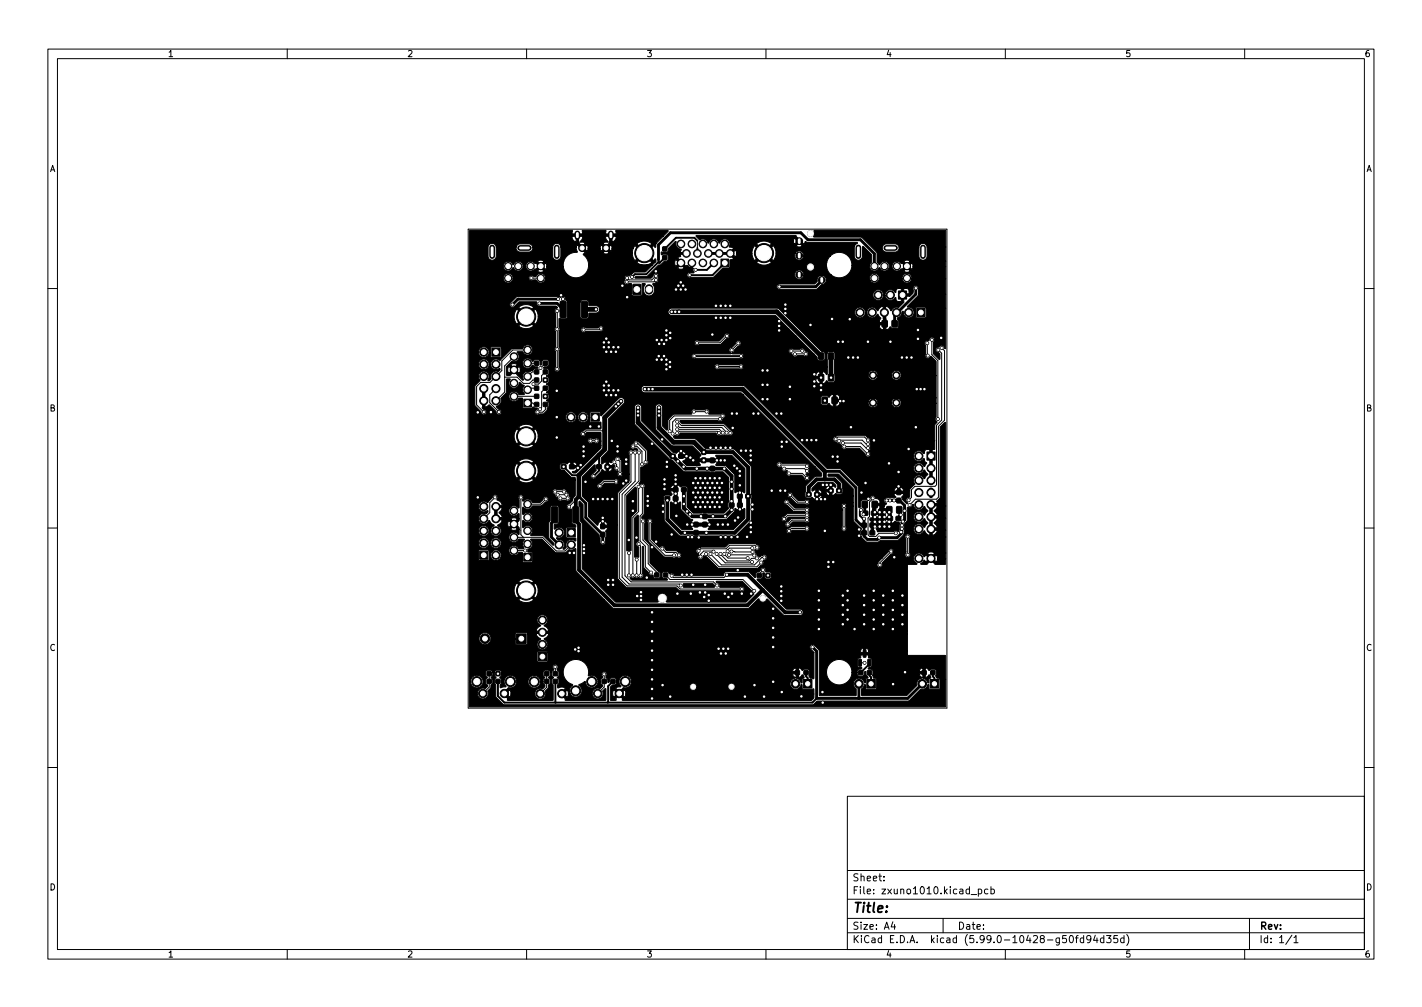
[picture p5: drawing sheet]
<svg xmlns="http://www.w3.org/2000/svg" width="297mm" height="210mm" viewBox="0 0 297 210" stroke-linecap="round" stroke-linejoin="round" font-family="sans-serif">
<defs><g id="words">
<text font-size="2.8" x="178" y="190.6">Title:</text>
<g font-size="2.1">
<text x="178" y="184">Sheet:</text>
<text x="178" y="186.7">File: zxuno1010.kicad_pcb</text>
<text x="178" y="196.9">KiCad E.D.A. kicad (5.99.0-10428-g50fd94d35d)</text>
<text x="178" y="194.1">Size: A4</text>
<text x="200" y="194.1">Date:</text>
<text x="263" y="194.1">Rev:</text>
<text x="263" y="196.9">Id: 1/1</text>
</g>
<g font-size="1.8">
<text x="35" y="11.9">1</text>
<text x="85" y="11.9">2</text>
<text x="135" y="11.9">3</text>
<text x="185" y="11.9">4</text>
<text x="235" y="11.9">5</text>
<text x="285" y="11.9">6</text>
<text x="10.3" y="35.9">A</text>
<text x="285.3" y="35.9">A</text>
<text x="10.3" y="85.9">B</text>
<text x="285.3" y="85.9">B</text>
<text x="10.3" y="135.9">C</text>
<text x="285.3" y="135.9">C</text>
<text x="10.3" y="185.9">D</text>
<text x="285.3" y="185.9">D</text>
<text x="35" y="199.9">1</text>
<text x="85" y="199.9">2</text>
<text x="135" y="199.9">3</text>
<text x="185" y="199.9">4</text>
<text x="235" y="199.9">5</text>
<text x="285" y="199.9">6</text>
</g>
</g></defs>
<g fill="none" stroke="#000" stroke-width=".21">
<path d="M10 10.2h277v190.1h-277zM12 12.2h273v186.1h-273zM60 10.2v2M110 10.2v2M160 10.2v2M210 10.2v2M260 10.2v2M97.8 47.8h100v100h-100zM111 58v.1M111 58.1h2M130.9 58.8h.1M137 57.6l-.8 .8h-4.8l-.4-.4"/>
<path d="M137 58.4l-.4 .4h-5.7M145.7 50.3v1.5M10 60.2h2M105.4 78.7h2.6l1.3 1.3h1.3l.7-.7h.8M107.4 74.5l-2 1.9v5.5l-1.8 1.8M110.2 73.1h-3.1l-2.3 2.3v2l-2.4 2.4h-2l-.8 .9v3.8l1.5 1.5M110.2 75.8h1.9M112.1 77.6h-.9l-1 1M112.9 76.8h.1M113.9 77.6l-.8 .8v1.2l-.6 .6h-1.1M113.9 75.8l-1 1M117.6 64.6l-.3 .3h-.9v12.2"/>
<path d="M125.6 68.6l-.3 .2h-3.4M151.8 70.1l-1.4 1.5h-4.8M154.2 71.7l-1.4 1.4M154.2 71.7h.1M167.6 73.3h-2.3M168.3 73.9l-2.3 .1M193.7 71.6l.1 2.6M194.7 70.9v3.1l1.2 1.3v12.2M196 73l.7 .7v14l-1.1 1.1v12.4l-.3 .3h-4.2l-.7 .7v1.6l-.6 .6M196.7 72.6l.6 .6v14.5l-1.3 1.3v14.8l-.4 .4h-4.4l-1.2 1.2M285 60.2h2M101.1 86h.1"/>
<path d="M103.6 81.1l-1.3 1.3v1.7l1.9 1.9M107.4 82.7v.1M107.4 82.7h4.7M110.2 84.1h1.1l.3 .3h.5M112.1 81h-1.6l-.3 .4M113.6 82.8h.1M113.9 81l-.8 .8v3.3l-.3 .3M113.9 84.4v1.1l-.5 .6h-1.1M123.4 92h1.2M126.3 89.9h-3.9l-.6 .7M128.3 96.5l.5 .5v.7M129 95.8l.5 .5v2.6"/>
<path d="M131.8 94.5v6.1l-2.4 2.4v17.7l1.6 1.6h10.4l.7 .7h12.8M132.2 93.2h.9l1 1v2.7M132.7 94.5v6l-2.7 2.7v17.3l1.4 1.4h10.5l.3 .3M132.8 92.6h.4l1.7 1.6v2.3M133.5 94.5v5.9l-2.9 2.9v16.9l1.2 1.3h17.3l.7 .7M136.2 92.6v.7l3.1 3.1M141.5 88.8l.4 .4h8.9l1 1.1M141.5 88l.8 .8h8.9l1.4 1.4v.2M141.5 89.6h8.8l.7 .7M142.2 95.2h.1M145 85.9h2.6M148.4 93.5h.1"/>
<path d="M150.2 90.4l-.4-.4h-7.9l-.4 .4M150.4 87.5h.1M150.4 87.5h-9.2l-.7 .6v2.4M150.9 86.8h-10.1l-.9 1v2.2M162.8 97l5.5 .1 .3 .2M163.8 97.8h4.3l.5 .5M164.8 98.8h2.8l1 1M174.6 91.7l.4-.5h5.6l.7 .7M175.3 92.1l.2-.2h4.6l.9 .8h.3M176.1 92.5h3.8l1 1h.4M176.4 93.2h3.3l1.6 1.6M10 110.2h2"/>
<path d="M103.4 103.8l-1.1 1.2v2l-1.3 1.3M107.4 112.2h5.9l2.9 2.8h1.8l1.3-1.2M108.8 103.9v7.7l.5 .6M109.7 114.9l-2.3 .1M114 104.2l-1 1.1h-2.8M116 102.6h.1M116 102.6h1.8M116.5 103.3h1.8M117.1 104h1.5M118.3 103.3h.1M120.3 104.3l-1.4 1.5M128.7 100.5h-2.5l-.9 .9"/>
<path d="M131.4 115.5v4.6M133 116.8v3.3M133.4 101.6v5.2l-1.2 1.2v12.1M133.4 113.6l.4 .4v6.1M134.2 101.5v5.8l-.5 .4v5.2l1.1 1.1v4.3l1.2 1.2M134.3 108.8v3.9l1.1 1.1v3.9l1.8 1.8v.5M135.8 108.8v4l3.1 3.1h1.9M138.4 114.5l.8 .8h2l.6 .6M147.5 115.7l2.7 2.6h7.9l.9-.8M148.4 115.7l2.3 2.2h6.9l1.6-1.5h.5M149.1 115.2l-.2-.1h-1.9l-.7 .6v.5M149.7 115.6l1.8 1.9h5.4l.2-.2"/>
<path d="M150.5 115.6l1.4 1.5h4.6l.5-.5h1.1M151.3 115.7l.8 .8h4.1M151.8 120l-.6 .6h-10.5l-.4-.4M152.3 115.8h5.2l.1 .2M152.8 115.1l4.4 .1M157.2 114.4h-4.8l-.4 .4v.3M157.2 114.4h.1M158.2 114.3l-.5-.5h-5.3l-.7 .8h-5.3l-.5 .4M159.4 119l-.8 .9v.2M164.3 104.8l1.6 1.6h2.7M165.1 103.3l1.5 1.5h2M168.6 107.6h-4l-.8 .7"/>
<path d="M168.6 108.6h-3.1l-.9 .9M168.6 110.3h-3.3l-.5 .5M176.3 105.6v4.7M180.6 107.1l-.2 .3M182.3 104l-.7 .8v3.1l-.3 .3v3.5l.4 .3h1.2l.7-.7h3.5M186.2 115.1l-2.4 2.4v.4M189.6 112v3.8M285 110.2h2M116 139.2v1.5M139 120l1 1h15.2l2.4 2.4M179.7 138.4h.9M180.6 138.4h.1"/>
<path d="M102.2 140.7v2.8l-1.3 1.3M114.2 140.7v2.8l-1.3 1.3M126.2 140.8h.1M126.2 140.8v2.6l-1.3 1.4M10 160.2h2M177 166.3h108v32h-108zM285 160.2h2M60 198.3v2M110 198.3v2M160 198.3v2M177 194.8h108M177 191.8h108"/>
<path d="M177 187.8h108M177 181.8h108M184.6 183.8v.1M184.6 183v.1M186.5 192.5l-.4 1h1M186.9 193v1M197 191.8v3M202.9 186.8h1.1M204.4 185.7l.4-.1 .3 .3-.2 .7h-.5M204.4 185.6v1.5M206.4 185.7l-.5-.1-.3 .3 .2 .7h.6M207 185.7l.4-.1 .3 .3-.1 .7h-.6"/>
<path d="M207 185.1v1.5M210 198.3v2M223.6 195.4l.1-.1a.8 .8 0 0 1 .5 .8 .8 .8 0 0 1-.5 .7 1 1 0 0 1-.1-1.4zM224.6 195.8h.6M225.2 195.3l-.3 .2v1.3M226.4 195.9l-.5-.1-.3 .3 .2 .7h.6M226.4 195.3v1.5M227.9 196l-.3 .3-.5-.1-.1-.2 .1-.6 .5-.1 .2 .2a.99 .99 0 0 1-.4 1.3h-.3M228.8 195.3l-.4 1h1M229.1 195.8v1M230.6 195.9l-.5-.1-.2 .3 .1 .7h.6M230.6 195.3v1.5"/>
<path d="M231.1 195.3h1l-.5 .6 .4 .1v.7l-.2 .1-.7-.1M233.4 195.3h-.7l-.1 .7 .3-.1 .5 .1 .1 .2-.1 .5-.2 .1-.6-.1M234.8 195.9l-.4-.1-.3 .3 .1 .7h.6M234.8 195.3v1.5M235.4 195.1a1.72 1.72 0 0 1 0 2.3M260 198.3v2M261 191.8v6.5M269.9 195.3l-1.3 1.9M270.3 195.8l.4-.5v1.5M270.3 196.8h.8"/>
</g>
<g fill="#000" stroke="#000" stroke-width=".21">
<path d="M132.2 59.4h1.6v2.1h-1.6zM138.4 51.6h.9v.8h-.9zM138.4 53.4h.9v.8h-.9zM150.6 54.1h1.6v1.6h-1.6zM98.1 48.1h21.4l.1 .1-.1 .6h2.2l-.1-.6 .1-.1h4.8l.1 .1-.1 .6h2.2l-.1-.6 .1-.1h10.8l.1 .2-1.1 1.1-12-.1 .1 .6 .4 .6-1.1 .3h-3.6l-.4-.2h-.6l-.1-.2 .4-.5 .1-.6h-2.2a1.09 1.09 0 0 0 .8 1.2v-1.1h.6v1.4l.7 .6 .7-.6h3.6l.7 .6 .7-.6v-1.4h.6v1.1a1.07 1.07 0 0 0 .8-1.1h9.8l-1.5 1.5h-.8a2.46 2.46 0 0 0-3.2 0l1.6 1.6 1.6-1.6h.8v.7h-.2l-.3-.3-1.5 1.5h-.8l-1.6-1.5-.3 .6h-4.5l-.2-.8-.6 .7h-.8l-.6-.7-.2 .8h-2.6l-.2-.8-.6 .7 .6 .7 .2-.6h2.6l.2 .6 .6-.7h.8l.6 .7 .2-.6h4.5l-.2 .9h-4.8l-.7-.6-.7 .6 .8 .2 .6-.2h4.8l.1 1 .4 .6 1.6-1.6h.8l1.5 1.6 .4-.3 .2 .4-.3 .3h-.6l-1.6-1.6-1.6 1.6a2.45 2.45 0 0 0 3.2 0h.6l-.6 .6h-13.2l-.1-.3a3.4 3.4 0 0 0-1.1-2l.5-.3-1.7-1.7-.2 .5h-3.2a.86 .86 0 0 0-.9-.8 .86 .86 0 0 0-.9 .8v.1h-4.1a.85 .85 0 0 0-.8-.8l-2.1 .1-.3 .2-.3 .4h-4.1a.86 .86 0 0 0-.9-.8 .86 .86 0 0 0-.9 .8v2a.86 .86 0 0 0 .9 .7 .86 .86 0 0 0 .9-.8v-1.9h4.1l.2 .7 .6 .3h2.1l.5-.3 .1-.6h4.1v1.9a.86 .86 0 0 0 .9 .7 .86 .86 0 0 0 .9-.8v-1.9h3.2l.2 1.1a2.69 2.69 0 0 0-2.8 1.8h-4.2a1.18 1.18 0 0 0-1.3 0l.7 .7 .6-.7h4.2l-.1 1.1h-3.5l-.2-.7-.7 .7h-.7l-.7-.7-.2 .1-.2-.2a1 1 0 0 0-1.1-.1 1 1 0 0 0-.5 1h-.6l-.4-.9a1.01 1.01 0 0 0-1.6 .4l-.2 .1-.3-.5a1.01 1.01 0 0 0-1.5 .2 1.01 1.01 0 0 0 .4 1.5 1.01 1.01 0 0 0 1.4-.6h.2a1.03 1.03 0 0 0 1.2 .7l.5-.4 .3-.5h.6a1.04 1.04 0 0 0 .7 .9 1.04 1.04 0 0 0 1.1-.5l.2 .2 .7-.7h.7l.7 .7 .2-.7h3.5a2.65 2.65 0 0 0 2.8 2.4 2.66 2.66 0 0 0 2.5-2.6h13.2l-1.4 1.4h-2.3l-1 .8a.61 .61 0 0 0-.7-.1 .61 .61 0 0 0-.3 .7h-16.5l-.3-.8-.7-.4 .6-.4-.6-.7-.7 .7 .6 .3v.1l-.5 .2-.4 .5h-.5a.59 .59 0 0 0-.7-.2 .59 .59 0 0 0-.3 .7h-3.3l-.1-.4a1.01 1.01 0 0 0-1.6-.5 1.01 1.01 0 0 0 .2 1.7 1.01 1.01 0 0 0 1.5-.8h3.3a.6 .6 0 0 0 1 .2h.5l.4 .5 .4 .2a1.01 1.01 0 0 0 1.2-.9h16.5v.3a.55 .55 0 0 0 0 .8 .55 .55 0 0 0 .8-.1l.7 .1-.1 2 .1 .3 .4 .2h1.3l.4-.4v-2.1l.7-.1-.3 .8v1.1a1.12 1.12 0 0 0 1.3 .7 1.12 1.12 0 0 0 .9-1.1v-.8l-.4-.6 .6-.2a.69 .69 0 0 0 .6-.4 .69 .69 0 0 0-.1-.8 .56 .56 0 0 0-.2-.8 .56 .56 0 0 0-.8 .5l-.4 .5-3.4-.1 .3-.3h2.3l2.4-2.4h.4l.7-.7 .7-.2 .2-.3-.1-.9-.4-.1-.9 .1-.1-.5h1.1l.2-.1 .2-.7 1.4-1.5h.2a1.23 1.23 0 0 0 1.1 1.7 1.77 1.77 0 0 0-.1 1.4l-.7 .3 1.1 1.1h-.7l-.7-.7a1.26 1.26 0 0 0 0 1.4l.7-.7h.7l.7 .7 .3-.2a1.27 1.27 0 0 0 1.2 .6h-1.8l-.8-.7-.7 .7a1.26 1.26 0 0 0 1.5 0h1.8v.5l.2 .4-.6 .1a.56 .56 0 0 0-.9 .5 .56 .56 0 0 0 .9 .4h4.5l2.1-1.9 1.4-.1 .1-1.6 .8-.3-1.1-1.1 1.1-1.1-1-.3a1.07 1.07 0 0 0-.5-1.5 1.07 1.07 0 0 0-1.4 .7h-.2l-.3-.5a1.05 1.05 0 0 0-1.8 .4l-.2 .1-.3-.5a1.06 1.06 0 0 0-1.4-.1l-.8-.7v-.2h20.8l1.1 1.2h-.7l-.7-.7-.2 .6 .2 .6h-4.7a2.46 2.46 0 0 0-3.2 0l1.6 1.6 1.6-1.6 4.7 .1 .7-.6h.7l.7 .6 .3-.6 .4 .2h10.3l.1 .1-.6 .7h-10.9l-.6-.7-.7 .7a1.14 1.14 0 0 0 1.3 0h10.9l-.1 2.2a.86 .86 0 0 0 .9 .7 .86 .86 0 0 0 .9-.8v-1.9l.1-.2 1.8 1.8v1.5l-.4 .7h-3.7a2.65 2.65 0 0 0-1.6-2.5 2.65 2.65 0 0 0-2.9 .5h-5.6a.96 .96 0 0 0-.6-1 .96 .96 0 0 0-1.2 .4h-4l-.2-.9-.4-.6-1.5 1.5h-.8l-1.6-1.5-.4 .6-.1 1h-3.2l-.3-.7-.7 .7 .7 .7 .3-.7h3.2l.1 .9 .4 .6 1.6-1.6h.8l1.5 1.6 .4-.6 .2-1h4a.96 .96 0 0 0 .5 1.5 .96 .96 0 0 0 1.3-.9h5.6l-.5 .7-.3 .7h-11.5l-1.6-1.6-1.6 1.6a2.46 2.46 0 0 0 3.2 0h11.5v1h-2.5a.86 .86 0 0 0-1.2-.9 .86 .86 0 0 0-.3 1.4 .86 .86 0 0 0 1.4-.3l.1-.2h2.5l.4 1 .6 .6h-5.8a.96 .96 0 0 0-1.3-1 .96 .96 0 0 0-.3 1.6 .96 .96 0 0 0 1.6-.5l5.8-.1 .4 .3a2.65 2.65 0 0 0 3.9-2.3h3.7l-.1 .2a1.01 1.01 0 0 0 .9 1 1.01 1.01 0 0 0 1.1-.7l.2 .1a1.01 1.01 0 0 0 1.6 .4 1.01 1.01 0 0 0 0-1.6 1.01 1.01 0 0 0-1.6 .4l-.2 .1-.4-.6-.1-2-3.1-3.1-9.9-.1-.2-.1 .3-.6-.2-.6h27.5v3.4h-3.8a.86 .86 0 0 0-.9-.8 .86 .86 0 0 0-.9 .8v.1h-4.1a.85 .85 0 0 0-.8-.8h-1.9a.86 .86 0 0 0-.8 .9 .86 .86 0 0 0 .8 .8h1.9a.86 .86 0 0 0 .8-.9h4.1v1.9a.86 .86 0 0 0 .9 .7 .86 .86 0 0 0 .9-.8v-1.9h3.8v2.9h-7.4a1.19 1.19 0 0 0-1.3 0l.7 .7 .6-.7h7.4v1.1h-6.8l-.2-.7-.7 .7h-.7l-.7-.7-.2 .1-.2-.2a1.02 1.02 0 0 0-1.4 .2 1.02 1.02 0 0 0 .2 1.4 1.02 1.02 0 0 0 1.4-.3l.2 .2 .7-.7h.7l.7 .7 .2-.7h6.8v2.6h-7l-.3-.8-.7-.4 .6-.4-.6-.7-.7 .7 .6 .4a1.24 1.24 0 0 0-1 1.1l-4.7 .1-.1-.4a1.01 1.01 0 0 0-1.3-.7 1.01 1.01 0 0 0-.5 1.4h-9.2a.96 .96 0 0 0-1-1 .96 .96 0 0 0-.9 1.2l-.6 .6h-7.4l-.4 .2v.5l.1 .3 .4 .1h7.7l1.1-1a1 1 0 0 0 1-.9h9.2l.5 .5a1.01 1.01 0 0 0 1.4-.8h4.8v.1a1.01 1.01 0 0 0 1 .8 1.01 1.01 0 0 0 1-.9h7v3.3h-5.6l-.1-1.5a.56 .56 0 0 0-.6-.4 .56 .56 0 0 0-.5 .6v.6h-.8l-.2-.4-.3-.2-1.9 .1-.2 .1-.1 .6-.2 .1a1.12 1.12 0 0 0-1.3-.6 1.12 1.12 0 0 0-.8 1.2h-.3v-.2a1.11 1.11 0 0 0-1.7-.8 1.11 1.11 0 0 0 0 1.8 1.11 1.11 0 0 0 1.7-.8l.3 .1a1.14 1.14 0 0 0 1 .9 1.14 1.14 0 0 0 1.1-.6l.3 .7 1 .2v-2.8h.5v1.1h1.1v-.5h.8v.4l-.7 .7h-1.2v1.2l-1 1.1a1.43 1.43 0 0 0-1.3 .3l-.4 .4a1.58 1.58 0 0 0-1.1-1l.1 2.8h-.6v-2.8a1.27 1.27 0 0 0-1.1 .9l-.1 .1a1.15 1.15 0 0 0-1.3-.7 1.15 1.15 0 0 0-.9 1.2h-.3v-.2a1.11 1.11 0 0 0-1.7-.9 1.11 1.11 0 0 0 0 1.9 1.11 1.11 0 0 0 1.7-.8h.3l.2 .5 .3 .3a1.1 1.1 0 0 0 1.3-.1l.4-.5 .7 .8-.3 .5v.4h.8v-.6h.6v1.2h-1.4v.2a.72 .72 0 0 0 .8 .7v-.9h.6v.9a.87 .87 0 0 0 .9-.6l.5 .4h.8l.3-.3 .1-1.3-.2-.3v-.3a1.22 1.22 0 0 0 .9-1.3l.3-.1 .1 .7 .4 .5a1.11 1.11 0 0 0 1.3-.1 1.13 1.13 0 0 0 .3-1.4 1.13 1.13 0 0 0-1.2-.6v-.2l2.1-2.1 .2-.3h5.6v2.9h-4l-.3-.3h-1.7l-.3 .3v1.7l.3 .3 1.9-.1 .1-1.9h4v8.3a.16 .16 0 0 1-.2 .1 .16 .16 0 0 1 0-.2 .63 .63 0 0 0-.6-.5 .63 .63 0 0 0-.6 .4 .58 .58 0 0 0-.7 .6 .58 .58 0 0 0 .7 .5l.2 .3v1l-.1 .2-1.2-1.2v-2.5a.59 .59 0 0 0-.2-1 .59 .59 0 0 0-.7 .7 .62 .62 0 0 0-.8 .2 .62 .62 0 0 0 0 .8v1.9a.58 .58 0 0 0 .3 .8 .58 .58 0 0 0 .8-.4l1.1 1.1v2.9h-7.3v-.4a1.01 1.01 0 0 0-1.2-.6 1.01 1.01 0 0 0-.8 1h-2.8l-.1-.4a1.01 1.01 0 0 0-1.1-.6 1.01 1.01 0 0 0-.9 .9h-6.9v-4.5l-.1-.2-.3-.2h-.8l-.4 .4h-.4l-.3-.3-.5-.1-8.8-8.9-.3-.1-22.3-.1-.5 .3h-14.4l-.2-.5-.3-.2-1.7-.1-.2-.9-.3-.2-1-.1-.4 .5h-2.7l-.3-.6a.61 .61 0 0 0-.5-.6 .61 .61 0 0 0-.6 .2l-.5-.2h-8.5l-1.4 1.3-.2 .3 .2 .5 .4 .2 1.4-1.2h3.5l.2 .6 .3 .3h3.6l.3 .3h-4.9a2.46 2.46 0 0 0-3.2 0l1.6 1.5 1.6-1.5h4.9a.79 .79 0 0 0-.5 .9l.1 .3v.7h-3.6l-.2-.9-.3-.7-1.6 1.6h-.8l-1.5-1.6a2.44 2.44 0 0 0 0 3.2l1.5-1.6h.8l1.6 1.6 .3-.7 .2-.9h3.6v2h-4.5l-1.6-1.6-1.6 1.6a2.49 2.49 0 0 0 3.2 0h4.5l-.2 .6 .2 .5v3.2l-.2 .5 .2 .5v3.2l-.1 .2a.57 .57 0 0 0 .2 .8 .57 .57 0 0 0 .8-.2 .57 .57 0 0 0-.1-.8v-3.2a.67 .67 0 0 0 0-1v-3.2l.2-.4-.2-.5v-1.7l.1-.1 1.2 .1 .4-.3v-3.2h2.7v3l.1 .3 .3 .2 1.1-.1 .3-.3v-.8l1.8-.1 .3-.2 .2-.5h14.4a.75 .75 0 0 0 .6 1.3h21.6l2.9 2.8h-38.7v-.3a.62 .62 0 0 0-.7-.4 .62 .62 0 0 0-.5 .5h-2.5a.57 .57 0 0 0-.9 0 .57 .57 0 0 0 0 .8 .57 .57 0 0 0 .9-.1h2.9l.6-.1 .2-.4h38.7l1.5 1.5h-13.9v-.1a.58 .58 0 0 0-.7-.5 .58 .58 0 0 0-.5 .6l-1 1h-4.1a.58 .58 0 0 0-.9-.1 .58 .58 0 0 0 0 .9 .58 .58 0 0 0 .9-.1h4.3l1.3-1.2 .5-.1 .2-.4h13.9l3.8 3.8h-1.2a.56 .56 0 0 0-.6-.7h-.1a.6 .6 0 0 0-.5-.6 .6 .6 0 0 0-.6 .2h-1.3a.57 .57 0 0 0-1 .1 .57 .57 0 0 0 .5 .8l.4 .6h-10.3l-.2-.4-.2-.2-2 .1 .4-.9 .8-.7a.56 .56 0 0 0 .6-.6 .56 .56 0 0 0-.6-.6 .56 .56 0 0 0-.5 .6l-.8 .8a.62 .62 0 0 0-.6 .6 .62 .62 0 0 0 .5 .6l-.2 .2h-7.2a.57 .57 0 0 0-.8 .1 .57 .57 0 0 0 0 .7 .57 .57 0 0 0 .8 .1l9.4 .1 .4-.2 .2-.3 10.7 .1 .5-.3h1.3a.57 .57 0 0 0 .5 .2 .57 .57 0 0 0 .5-.4h1.2l.6 .6 .2 .6 1 .1 .4-.4 .1-1.1h.4v2.8h-17.4a.58 .58 0 0 0-.3-.5 .58 .58 0 0 0-.7 0h-4.3a.56 .56 0 0 0-.9 .5 .56 .56 0 0 0 1 .4l4.6 .1 .4-.2 .2-.3h17.4v1.5l-.1 .1a.93 .93 0 0 0-.9-.6h-.5a.73 .73 0 0 0-.9 .7v.3h.9v-1h.5v1.5h-1.4v.3a.72 .72 0 0 0 .9 .7v-1h.5v1a.87 .87 0 0 0 .9-.6l.5 .3 1.1-.1 .1-.3v-1.1h6.9a1.01 1.01 0 0 0 1 1.1 1.01 1.01 0 0 0 1.1-1l2.8 .1a1.01 1.01 0 0 0 1.1 .9 1.01 1.01 0 0 0 .9-1h7.3v4.7h-20.1a.73 .73 0 0 0-.8-.7h-.5a.87 .87 0 0 0-.9 .6l-.5-.4h-.8l-.3 .1-.2 .4v1l.3 .4 1 .1 .5-.4a.93 .93 0 0 0 .9 .6v-2.4h.5v.9h.8v-.2h20.1v1.1h-7.3a1.01 1.01 0 0 0-1-1.1 1.01 1.01 0 0 0-1 1.1h-2.8a1.01 1.01 0 0 0-.9-1.1 1.01 1.01 0 0 0-1.1 .8h-6.8v.9a.75 .75 0 0 0 .8-.7v-.2h6v.6l.6 .5a1.01 1.01 0 0 0 1.4-.8h2.8l.3 .6 .6 .3a1.01 1.01 0 0 0 1.1-.9h7.3v2.8a.61 .61 0 0 0 .2 1v.1l-.4 .7v3.2h-13.4l-.2-.4-1-.7h-5.7l-.3 .1a.7 .7 0 0 0-.6 1l.6 .3 .4 .3 .4 .1 .3 .3a.64 .64 0 0 0 .3 .7 .64 .64 0 0 0 .7-.1h2.7l1.2 1.2 .1 .3a.56 .56 0 0 0 .9 .1 .56 .56 0 0 0-.3-.9l.1-.2a.64 .64 0 0 0 .2-1l.2-1.1h13.4v1.8l-.6 .1v7.2l-.1 .1-.4-.1v-7.2h-.7l-.3 .3-.1 .5-.3-.2a1.11 1.11 0 0 0-1.3-.3 1.11 1.11 0 0 0-.6 1.3 1.11 1.11 0 0 0 1.2 .8l.4-.1 .4-.4h.2l.1 .5 .4 .4-.5 .7a1.18 1.18 0 0 0-2-.4 1.11 1.11 0 0 0 .2 1.7l.2 .1a1.11 1.11 0 0 0 1.2-.2l.4-.5 .7 .9-.6 .9h-.2a1.17 1.17 0 0 0-1.1-.7l-.8 .3a1.11 1.11 0 0 0-.1 1.4l.1 .3-1 .8-.1 .4h-1.3a.73 .73 0 0 0-.7-.7h-.5a.73 .73 0 0 0-.7 .8h.7v-.7h.5v.7l2-.1v1.3l-.1 .2a.63 .63 0 0 0-.6 .4 .63 .63 0 0 0 .3 .8l-.2 .1-.9-.9-.2-.5 .4-.8h-1.9l.3 .9-2.2 .1-.2 .2v.4l.5 .6-.4 .4h-1.8v.9l-.2 .1v.3h.8l-.1-.4 .2-.4 .1-.5h1l-.1 .6 1.3 .1v.9l.2 .1v.4h-.7v-1h-.8l.1 .7h-2v.7a.73 .73 0 0 0 .8-.7h1.2l.2 .2-.1 .4h.8v-.3h.5v.8h-1.3a.73 .73 0 0 0 .8 .7v-.7h.5v.7l.8-.4 .8 .3v.3h-4.5a.74 .74 0 0 0-.8-.7v.7h5.3v1.3l-.1 .3a.75 .75 0 0 0-1.1 0h-3.3l-.2-.6 .2-.5h-.8v1.5l-.5 .1v-2.8l-.3-.1v-.2l.2-.3h.4v-1.8l.2-.2v-.9l1.3-.1v-.3a.87 .87 0 0 0-.9-.8 .59 .59 0 0 0-.7-.5 .59 .59 0 0 0-.5 .7l-.3 .3-.4-.1-1 .1-.2 .3v1.1h-.4v-4l-.2-.4-3.5-3.6-2.9-.1-17.3-17.2-20.9-.1a.76 .76 0 0 0-.7 .8 .76 .76 0 0 0 .8 .7h20.1l.5 .4h-40.6l-.1-.2-.5-.3 .5-.5 .1-.7-.6-.5 .5-.5v-.8l-.5-.4 .5-.3 .1-.9-.3-.3-.8-.1-.1-.1 1.1-.4v-1l-.3-.3-.8 .1-.3 .3v.6l-.2 .2-.2-.2v-.7l-.2-.2-.8-.1-.5 .4-.3-.3a1.05 1.05 0 0 0-1.3-.3 1.05 1.05 0 0 0-.5 1.2h-1.1a1.24 1.24 0 0 0-1.4 0l.7 .8 .7-.8h1.1a1.11 1.11 0 0 0 1 .8 1.11 1.11 0 0 0 1.1-.7l.4 .4h.6v.2l-.7 .2-.2 .2h-2.7l-.2-.7-.8 .7h-.7l-.7-.7a1.26 1.26 0 0 0 0 1.4l.7-.7h.7l.8 .7 .2-.7h2.7l-.7 .4a1.17 1.17 0 0 0-1.3 .4 1.17 1.17 0 0 0-.1 1.4h-.2l-1.7-1.8-.8 .8-.8-.1v-1.7l1.1-1.1a1.16 1.16 0 0 0 1.4-.5 1.16 1.16 0 0 0-.3-1.5l1.2-.1a1.07 1.07 0 0 0 1.6 .6 1.07 1.07 0 0 0 .1-1.8 1.07 1.07 0 0 0-1.7 .5h-4.5l-.3-.3h-1.7l-.2 .2v1h-.3a1.11 1.11 0 0 0-1.5-1.1 1.11 1.11 0 0 0-.4 1.8 1.11 1.11 0 0 0 1.8-.5l.1-.2h.3v.8l.1 .2h1.8l.3-.2v-1.7h4.5h-2.2l-2.5 2.5-.7-.2-.7 .1-.4 .4-.2 .7h-.3a1.11 1.11 0 0 0-1.6-1.1 1.11 1.11 0 0 0-.2 1.9 1.11 1.11 0 0 0 1.4-.1l.4-.7h.3l.2 .5 .4 .4a1.15 1.15 0 0 0 1.2-.2l.1 .4-.4 .3a1.18 1.18 0 0 0-1.3 .3 1.18 1.18 0 0 0-.2 1.3l-.3 .3-.3-.1 .1-.1a1.13 1.13 0 0 0-.3-1.6 1.13 1.13 0 0 0-1.6 .2 1.13 1.13 0 0 0 .2 1.6l-1.1 1.1v4l1.3 1.4a.57 .57 0 0 0 .5 .6 .57 .57 0 0 0 .6-.6 .57 .57 0 0 0-.6-.5l-.3-.3 .1-4.2 .4-.1 .1 .1v4l.9-.5 1.4 1.4a.57 .57 0 0 0 .6 .7 .57 .57 0 0 0 .6-.6 .57 .57 0 0 0-.6-.5l-.5-.7a1.24 1.24 0 0 0 .9-1.7l1.2-1.1v-2.8h.8a1.12 1.12 0 0 0 .4 1.8 1.12 1.12 0 0 0 1.5-1.2l.6 .5 .4 .1v.2a1.06 1.06 0 0 0 0 1.6l-.1 .2h-1l-.2-.3a1.07 1.07 0 0 0-1.6 0 1.07 1.07 0 0 0 .2 1.6 1.07 1.07 0 0 0 1.6-.6l.8 .1-.1 1.7 .2 .3h1.7l.4-.2 .8 .2a.3 .3 0 0 1 0 .3 .3 .3 0 0 1-.3 .2 .58 .58 0 0 0 0 .8 .58 .58 0 0 0 .9-.1l.8-.1 .6-.6 .1-.5 .3-.2v-1l-.4-.4 .4-.3 .1-.9h40.6l14.9 15h-1.1l-.2-.5-.6-.2h-5a.58 .58 0 0 0-.8-.1 .58 .58 0 0 0-.1 .8 .58 .58 0 0 0 .8 .1l.1 .1a.59 .59 0 0 0 .2 .7 .59 .59 0 0 0 .8-.1l.2 .1a.61 .61 0 0 0-.3 .6 .61 .61 0 0 0 .5 .5l.6-.2h2.1l.6 .6a.57 .57 0 0 0 .6 .5 .57 .57 0 0 0 .5-.6 .57 .57 0 0 0-.6-.5l-.2-.2a.66 .66 0 0 0 .8-.4 .66 .66 0 0 0-.2-.8l.2-.4h1.1l1.4 1.4v.5l-.1 .1-1.3 .1-1.8 1.8-.3 1.7v.6l.3 .3 .9 .1 .3-.2 .8 .4v-1.9l-.7 .2-.1-.5 1.2-1.2h3.2l.6 .5v.3l-.1 .1-.5-.2h-.7a.73 .73 0 0 0-.8 .7h.8v-.7h.5v1.2h-1.3v.3h-.8a.74 .74 0 0 0-.8-.7v.7h1.6l.6 .4h.2v-.7h.5v.7h.3l.4-.4 .4 .2 1-.1 .1-.3 .1-.7-.3-1.4-1.2-1.2-1.5-.1-.1-.1 .1-.3h2l3.1 3.1v1.4h-7.3v.7a.73 .73 0 0 0 .8-.7h6.5v1.4h-9.1l-.1-.4-.4-.2-.5 .2h-1.4l-1.1-1.1a.57 .57 0 0 0-.5-.6 .57 .57 0 0 0-.6 .5h-7.4l-.2-.3v-5.7l-3.4-3.4-.4-.2h-5.5l-.4-.1-1.9-1.9-4.3-.1-.3-.4 .2-.3a.78 .78 0 0 0 1.2-.5h7.4a.66 .66 0 0 0 1.1 .4l1.7 .1a.56 .56 0 0 0 .8-.3 .56 .56 0 0 0-.4-.7l-1.4-1.4h-8.8l-.5-.6 .1-.1h7.9a.57 .57 0 0 0 .6 .2 .57 .57 0 0 0 .4-.5 .59 .59 0 0 0 .5-.8 .59 .59 0 0 0-1-.3h-2.5a.65 .65 0 0 0-.2-1l-.7 .2h-1.7a.61 .61 0 0 0-.8-.1 .61 .61 0 0 0-.1 .9l-3.9 .1-1.1 1.1v2l-.2 .2-.9-.9v-3.9a.76 .76 0 0 0-.8-.7 .76 .76 0 0 0-.7 .8v4.3l.2 .4 3.3 3.2 4.2 .1 1.8 1.9h-3.1a.74 .74 0 0 0-.8-.7v.7h3.9l-.4 .9h3.8l-.3-.7 .1-.2 3.3 .1 2.7 2.8v4.9l-.1 .1-.7-.3v2h-.5v-2l-.7 .3-.1-.1-.1-3.7-1.7-1.8-.3-.1h-1.9l.3-.8h-3.8l.3 .8h-2.9l-.8-.9a.92 .92 0 0 0 .7-.8l-1.3-.1v-1.1l-.8 .4-.6-.2-6.5-6.6-.1-2.9a.76 .76 0 0 0-.8-.6 .76 .76 0 0 0-.7 .7v3.2l.1 .3 7.2 7.2 .6 .2 2.3 2.4 .4 .1h5.1l.3 .1 2.5-.1 1.1 1.1 .1 5.2-.2 1 .2 .4-1 .9h-3.3l-.4-.1-2.7 .1-1.3-1.3v-2.9l.1-.4-.1-.8-.3-.2-1 .2-.6-.4h-.7a.73 .73 0 0 0-.8 .7h.8v-.7h.5v3.8l.8-.2 .1 1.5 1.8 1.9 .6 .2-.3 .8h3.8l-.3-.7 .2-.1 3.6-.1 1.6-1.5 .2-.7 .8 .2v-1.8h.5v1.8l.7-.2 .1 .1v1.9l-2.4 2.4h-5.2l-.1-.2 .3-.6h-3.8l.2 .8h-2.1l-2.4-2.4v-3.3l.1-.1 .7 .3v-2.6h-.8l.3 .6-.3 .4-1.1-.1-.4 .3 .2 4.9 3 3.1 .3 .2 3.6 .1 .3-.1 7.8-.1 3.1-3.1v-4.5l.2-.9h7.4l.2 .5 .4 .1 1.2 1.2 1.8 .1a.57 .57 0 0 0 .6 .2 .57 .57 0 0 0 .4-.5h9.1v.8h-1.3l-.1-.3a.58 .58 0 0 0-.9-.2 .58 .58 0 0 0 0 .9v.4h-6.8v-.3a.56 .56 0 0 0-.9-.1h-2.1l-1.2-1.2-.2-.4a.57 .57 0 0 0-.9 .2 .57 .57 0 0 0 .6 .7l1.4 1.4h2.3l.2 .3-.2 .1h-3.6l-.6 .6a.58 .58 0 0 0-.7 .5 .58 .58 0 0 0 .6 .6 .58 .58 0 0 0 .6-.6l.4-.3 3.4 .1-.1 .1h-2.7l-.8 .7a.6 .6 0 0 0-.6 .8 .6 .6 0 0 0 .9 .3v.3a.59 .59 0 0 0-.7 .5 .59 .59 0 0 0 .7 .6 .59 .59 0 0 0 .5-.7h2.7a.57 .57 0 0 0 .8 0 .57 .57 0 0 0 0-.8 .57 .57 0 0 0-.8 .1h-3l-.1-.1 .1-.5 .5-.4h2.5a.6 .6 0 0 0 .9-.1 .6 .6 0 0 0-.1-.8 .58 .58 0 0 0 0-1l-.1-.1 .3-.5h6.8v3.4l-.1 .6a.58 .58 0 0 0 .9 .3 .58 .58 0 0 0 0-.9v-3.8l.2-.4h1.3l.1 3.1 1.6 1.5-.2 .7v.7l.4 .6 .8 .8 2.4 .1 .6-.4h3.6l1.2-1.1 .2-.6 .1-1.7 .5-.8v-2.6l.1-.1a.7 .7 0 0 0 1.1-.6l.3 .7 .5 .4a1.11 1.11 0 0 0 1.2-.2l.4-.5 .7 .9-.6 .9h-.2a1.12 1.12 0 0 0-1.7-.5 1.12 1.12 0 0 0 0 1.8l.4 .2h.6l.9-.7 .6 .9-.6 .8-.2 .1a1.11 1.11 0 0 0-1.7-.5 1.11 1.11 0 0 0 0 1.8l.4 .1a1.1 1.1 0 0 0 1.2-.5l.2-.2a1.68 1.68 0 0 0 1.1 1v-7.1l.5-.1v.5h1.1l-.1-.5 .7-.7v-14.7l1-1 .1 .1v17.4l-2.8-.1v2.1h1.1l-.2-.5-.5-.5 .5-.6 .2-.4h1.7v2.5h-2.8v2h1.1l-.2-.5-.5-.5 .5-.5 .2-.5h1.7v2.5h-2.8v1.1a1.29 1.29 0 0 0 1.1-1.1h1.7v1.4h-7.3l-.1-.3a.58 .58 0 0 0-.9-.2 .58 .58 0 0 0 0 .9v2.7h-2.5a.56 .56 0 0 0-.5-.6 .56 .56 0 0 0-.6 .6l-1.3 1.3h-24.1v-.3a.56 .56 0 0 0-.9-.2l-.6 .3-.5-.3-.5-.6-.1-.5 .2-.2a.58 .58 0 0 0 .9-.2 .58 .58 0 0 0-.6-.8l-.4-.2h-5.3l-.9 .7h-5.2l-.2 .2a.63 .63 0 0 0-.7 .4 .63 .63 0 0 0 .3 .7l.3 .1-.2 .4h-3.4l-.2-.4-.9-.6h-2l-.4-.4a.61 .61 0 0 0-.5-.6 .61 .61 0 0 0-.6 .3l-1.7-1.7v-3.3l.2-.4v-.3a.58 .58 0 0 0-.9-.2 .58 .58 0 0 0 0 .9v3.7l3.3 3.2 1.6 .1a.72 .72 0 0 0 1 0 .57 .57 0 0 0 .6 .2 .57 .57 0 0 0 .5-.5l3.4 .1a.58 .58 0 0 0 .6 .7 .58 .58 0 0 0 .5-.8l.7 .2 2.5 2.5h8l.8-.7a.63 .63 0 0 0 .6-.3 .63 .63 0 0 0-.1-.7l.6-.2 .2-.3h24.1l-.9 1a.57 .57 0 0 0 0 .8 .57 .57 0 0 0 .7 .1 .57 .57 0 0 0 .1-.8l1.9-1.9 .5-.2 .1-.3h2.5a.87 .87 0 0 0 0 1.1 .58 .58 0 0 0 .8-.1 .58 .58 0 0 0 0-.8v-2.9l.2-.4h7.3v3.4h-2.3a1.28 1.28 0 0 0-1.5 0l.8 .7 .7-.7h2.3v1.2h-1.7l-.2-.9-.8 .8 .8 .8 .2-.7h1.7v1.1h-2.2l-.8-.8-.8 .8h-1.3l-.1-.1 .7-.7 .4 .4 .7-.8-.7-.8-.4 .4a1.12 1.12 0 0 0-1.8-.4 1.12 1.12 0 0 0 .3 1.8l-.1 .2h-1.8v10h-21.8l-.1-.3-.4-.3h-3l-6.2-6.1 .1-.2 1-.1 .1-.3v-.7a.18 .18 0 0 1 .2-.2 .18 .18 0 0 1 .2 .2v.7l.2 .3 .8 .1 .4-.2 .1-.9-.2-.2-1.1-.3a.57 .57 0 0 0-.4-.8 .57 .57 0 0 0-.7 .6l-.3 .3-.6 .2-.1 .9-.1 .1-1.4-1.3h-4.6a.99 .99 0 0 0-.6 .9l-10.2-.1a.66 .66 0 0 0-1.1-.3l-.2-.3-.3-.2-.7 .1-.3 .3 .1 .9 .9 .2 .1 .2-.1 .1h-7.3l-.4-.4 .2-.1 .4 .1 1.1-.1a.6 .6 0 0 0 .8 0 .6 .6 0 0 0 .1-.8v-5.7l.2 .1v4.2l1 1.2a.68 .68 0 0 0 1 .5l.3 .6 .8 .1 .4-.4v-.7l-2.1-2.1v-3.8l-1.1-1.3v-3.2l.2-.5-.3-.4-.5-.2v-.3l.4-.7 .1-5.3a.56 .56 0 0 0 0-.8 .56 .56 0 0 0-.8 0l-.3-.1 .3-.5v-2.9l.6-.2 .2-.2a.76 .76 0 0 0 .8-.9l-.2-.3v-1.9l-1.9-1.8a.68 .68 0 0 0-.7-.2 .68 .68 0 0 0-.4 .6 .56 .56 0 0 0-.5 .5 .56 .56 0 0 0 .4 .6l.8-.2 .3 .3-.1 .2-.4-.2-.5 .2a.59 .59 0 0 0-.8 0 .59 .59 0 0 0 0 .9v4h-1.3l-.2-.5v-2.2l-.3-.4a.59 .59 0 0 0-.6-.6 .59 .59 0 0 0-.6 .6l-.4 .2-.3 .5-.6-.1v.7h.8l.1-.2 .4 .1v.2l-.2 .4h-1.1v.7a.71 .71 0 0 0 .8-.7h.3l.2 .5 .7 .2a.74 .74 0 0 0 0 1l.4 .1 .4-.2 .2-.3h1.3v1.4l-.1 .2h-2l-.1-.3a.56 .56 0 0 0-.9-.2l-2.2 .1-.8 .7a.58 .58 0 0 0-.6 .5 .58 .58 0 0 0 .6 .6 .58 .58 0 0 0 .6-.6l.5-.5 1.9 .1a.56 .56 0 0 0 1-.4h2l-2.3 2.3v6.6h-2.1a.73 .73 0 0 0-.7-.6v.7l2.8-.1v11.3l1.9 1.9h10.3l.9 .6h12.4a.57 .57 0 0 0 .8 .1 .57 .57 0 0 0 0-.9 .57 .57 0 0 0-.8 .1h-4.1l-.1-.1a.75 .75 0 0 0-.7-.9l.1-.2h5.3l2 1.9 .1 .4 .4 .4-1.7 1.6h-16.6a1.14 1.14 0 0 0-.6-1.8 1.06 1.06 0 0 0-1.1 .4 1.06 1.06 0 0 0 0 1.2l-.1 .2h-8.8l-7-7v-9.3l-.4-.7v-2.7l-.3-.5 .1-.8h.1l.7 .7 .1 2.9 3.3 3.4 .2 1.7 .5 .4 .5-.5 .1-1 .1-.3-.1-1.1 .4-.7-1.2-.1-.1-1.2a.76 .76 0 0 0-.7 .7h-.2l-1.8-1.7v-2.9l-1.2-1.4v-4l2.5-2.6 .4 1.2-.7 .7a.56 .56 0 0 0-.3 .9 .56 .56 0 0 0 .9-.3l1-1 .3-.4 .8 .3v-1.9h-.3l-.4 .3h-.2l-.1-1.1 1.4-1.7 .1-6.5 3.2-3.2 .2-.5a.76 .76 0 0 0-.5-.7 .76 .76 0 0 0-.8 .1l-3.5 3.6h-.2l-.2-.8h-1.8l-.2 .1-.1 1.1h-.3v-.2a1.11 1.11 0 0 0-1.2-1 1.11 1.11 0 0 0-1 1.2h-.3v-.2a1.11 1.11 0 0 0-1.7-.8 1.11 1.11 0 0 0 0 1.9 1.11 1.11 0 0 0 1.7-.9h.3l.5 .8a1.11 1.11 0 0 0 1.2 .1l.3-.3 .2-.6h.3v.7l.2 .3 2.1-.1v1.1h-14a2.46 2.46 0 0 0-3.2 0l1.6 1.5 1.6-1.5h14l-.1 .4h-3l-.6 .4a.58 .58 0 0 0-.6 .4 .58 .58 0 0 0 .3 .7h-9.1l-.2-.9-.3-.7-1.6 1.6h-.8l-1.5-1.6a2.44 2.44 0 0 0 0 3.2l1.5-1.6h.8l1.6 1.6 .3-.7 .2-.9h9.2a.62 .62 0 0 0 .7-.6l.3-.2h2.9v1.8h-.3v-.2a.59 .59 0 0 0-.5-.4 .59 .59 0 0 0-.6 .2h-.3a.58 .58 0 0 0-.8-.1 .58 .58 0 0 0 0 .9 .58 .58 0 0 0 .8-.1h.3a.57 .57 0 0 0 .6 .2 .57 .57 0 0 0 .5-.5h.3v1h-14l-1.6-1.6-1.6 1.6a2.49 2.49 0 0 0 3.2 0h14v.4l-2.8 2.9h-11.2a2.46 2.46 0 0 0-3.2 0l1.6 1.5 1.6-1.5h11.2l-.8 .8h-1.4a.7 .7 0 0 0-.8-.7v.7h2.2l-1.6 1.5-.6 .1-.1-.3a.78 .78 0 0 0 .9-.8l-1.3-.1-.1-1.1-.6 .3-1.1-.1-.4 .2-.1 .9 .2 .2 .9 .3h-5.6l-.2-.9-.4-.7-1.5 1.6h-.8l-1.5-1.6a2.42 2.42 0 0 0 0 3.2l1.5-1.6h.8l1.5 1.6 .4-.7 .2-.9h5.6l1.3 1.3 .9 .2v.5h-8.7l-1.6-1.6-1.6 1.5a2.46 2.46 0 0 0 3.2 .1h8.7l-.1 3.2-.4 .6h-.6l-.3-.6v-.4l-.4-.3a.65 .65 0 0 0-.4-.7 .65 .65 0 0 0-.7 .2h-.9a.6 .6 0 0 0-1 .2 .6 .6 0 0 0 .5 .8l.1 .3 .5 .4a.56 .56 0 0 0 .3 .6 .56 .56 0 0 0 .7-.2h.6a.6 .6 0 0 0 .6 .2 .6 .6 0 0 0 .4-.5h.6l-.1 .4-.6 .7a.59 .59 0 0 0-.6 .8 .59 .59 0 0 0 .9 .2l.1 2.8 .2 .4 .7 .3v.3l-.1 .1-1.9 .1-.1 1.9 .3 .2h1.7l.1 .6-.2 .1a1.16 1.16 0 0 0-1.2-.3l-.2 .1a1.15 1.15 0 0 0-.4 1.4l-.6 .5-.1-.2 .2-.2a1.16 1.16 0 0 0-.2-1.3 1.16 1.16 0 0 0-1.1-.4l-.3-.2 .1-.2 .9 .1a1.11 1.11 0 0 0 .5-1.7 1.11 1.11 0 0 0-1.7-.1l-.2-.1v-.9l.6-.1 .3-.3v-3.1l-.3-.5h-1l-.3 .2-.2 .3v2.7l-.3 .5v2.9l.2 .4 .9 .9v.4h-.2l-2-1.9-2.7-.2a1.12 1.12 0 0 0 .4-1.1 1.12 1.12 0 0 0-.8-.8h-.4l-.8 .3v-1.4a1.11 1.11 0 0 0 1.7 .1 1.11 1.11 0 0 0 0-1.6 1.11 1.11 0 0 0-1.7 .2v-1.5a1.21 1.21 0 0 0 2.1-.3h1.7l.9-.8a.58 .58 0 0 0 .7-.6 .58 .58 0 0 0-.7-.5 .58 .58 0 0 0-.5 .6l-.6 .6h-1.5l-.4-.4a1.06 1.06 0 0 0-1.5 .1h-.2v-.4a.57 .57 0 0 0-.1-.8 .57 .57 0 0 0-.8 .2 .57 .57 0 0 0 .1 .8v1.7a1.17 1.17 0 0 0-1.9-.1h-2.7v2h1.1l-.2-.5-.5-.4 .5-.6 .2-.5 1.6 .1a1.11 1.11 0 0 0 .4 1.5 1.11 1.11 0 0 0 1.5-.4v1.1h-.3a1.26 1.26 0 0 0-1.5 0l.3 .3-3.5-.1-.1-2.9 1.6-.1a1.32 1.32 0 0 0-1.1-1.1v-.1a.58 .58 0 0 0-.2-1 .58 .58 0 0 0-.8 .6l-.9 1-.7-.2-.6 .1a1.11 1.11 0 0 0-.4 1.7l.4 .3a1.34 1.34 0 0 0 1.3-.2v.3l-.4 .4a1.16 1.16 0 0 0-1.3 .2 1.11 1.11 0 0 0 0 1.6l.4 .2a1.11 1.11 0 0 0 1.2-.2l.4-.4 .3 .5 .7 .5-.5 .5-.2 .7h-.3l-.3-.8a1.1 1.1 0 0 0-1.3-.3l-.4 .3a1.11 1.11 0 0 0 0 1.5l.4 .3a1.1 1.1 0 0 0 1.5-.9l.4-.1 .2 .5 .5 .5a1.11 1.11 0 0 0 1.5-1.2l-.2-.5-.6-.5 .7-.5 .3-.6h2l.5 .5 .7-.8h.3v.4l-.7 .7h-.7l-.7-.7a1.26 1.26 0 0 0 0 1.4l.7-.7h.7l.7 .8v.3h-.3l-.7-.7-.8 .7a1.26 1.26 0 0 0 1.5 0h.3v1l-.1 .1-.2-.2a1.07 1.07 0 0 0-1.6 .2 1.07 1.07 0 0 0 .4 1.6 1.07 1.07 0 0 0 1.5-.6h1.1l-.3 .9h-4.5a1.11 1.11 0 0 0-1.1-1.2 1.11 1.11 0 0 0-1.1 1.2h-.3v-.2a1.11 1.11 0 0 0-1.8-.8 1.11 1.11 0 0 0 .2 1.9 1.1 1.1 0 0 0 1.6-.9h.3l.2 .5 .3 .3a1.1 1.1 0 0 0 1.7-.8h4.5v.5a.3 .3 0 0 1 .3 .3 .3 .3 0 0 1-.3 .3h-.8l-.2-.3a1.07 1.07 0 0 0-1.6 0 1.07 1.07 0 0 0 .2 1.6 1.07 1.07 0 0 0 1.6-.6h.7v.7h-4.4a1.11 1.11 0 0 0-1.6-1.1l-.2 .2h-.7l-.3-.3h-1.8l-.2 .3 .1 1.8 .2 .1h1.8l.2-.2v-1.7h.7a1.1 1.1 0 0 0-.1 1.6l.3 .2a1.11 1.11 0 0 0 1.6-.8l4.4-.1 .1 1.3 1.9 .1 .2-.3-.1-1.7-.2-.1h-.7v-.6a1.07 1.07 0 0 0 .9-.8 1.07 1.07 0 0 0-.3-1.1l-.1-.1 .2-.2 2.2 .1 2.9 2.8h2l.7-.6h.7l.7-.3 .1 4.7 2.1 2.2h-10.9a2.46 2.46 0 0 0-3.2 0l1.6 1.5 1.6-1.5h10.9l1.9 1.9h-11.9l-.2-.9-.4-.7-1.5 1.6h-.8l-1.5-1.6a2.44 2.44 0 0 0 0 3.2l1.5-1.6h.8l1.5 1.6 .4-.7 .2-.9h11.9l2 2h-14.8l-1.6-1.6-1.6 1.6a2.49 2.49 0 0 0 3.2 0h14.8l1.6 1.6 .4 .1h27.8l.4-.1 2-1.9a.89 .89 0 0 0 .8 .7 .89 .89 0 0 0 .9-.6l3.3 3.2 .4 .2h3.3l.4-.2 .2-.5h21.8v3.9h-75l-.2-.5-.7-.7a1.12 1.12 0 0 0 .5-1.7 1.12 1.12 0 0 0-1.8 0 1.12 1.12 0 0 0 .5 1.8v.1a1.34 1.34 0 0 0-.9 1.1l77.6-.1v.6h-79.4l-.3-.2h-2l-.3 .2v1.1h-5a1.26 1.26 0 0 0-1.8-1.2 1.26 1.26 0 0 0-.3 2.1 1.26 1.26 0 0 0 2-.7l.1-.2h5v.9l.2 .3h2.1l.3-.3v-2h1.8l.3 .6 .6 .5a1.16 1.16 0 0 0-.7 1.1 1.16 1.16 0 0 0 .6 1.1h.1a1.15 1.15 0 0 0 1.5-.7 1.15 1.15 0 0 0-.7-1.5l.6-.5 .3-.6h75v3.6h-8.2l-.3-.6h-.8l-.4 .3-.1 .7h.5v-1h.6v1h.5v-.4h8.2v.9l7.9 .1v5h-1.1l-.2-.3h-.5l-.3-.5 .2-1-.2-.3-.9-.1-.4 .3-.5-.5h-.8a.74 .74 0 0 0-.8 .7h.8v-.7h.5v1.9l.4-.1 .4-.4 .3 .2 .1 .4-.4 .3-.1 .7-.1 .1-.4-.6-.8-.5 .1-.8h-.8l.2 .4 .4 .4a1.37 1.37 0 0 0-1.1 1.7l-2.2 2.1h-9.3v-1.5l.6-.9 .2 .1v.7l.2 .2h1.9l.2-.1v-2l-.7-.2-.2-1.7-.9-.3 .2-.2h.3l.3-.3-.1-1.5-.6-.3v-.5h-1.6v.5l-.4 .1-.3 .3v1.3l.2 .3 .6 .1 .1 .2-.8 .2-.2 .6h-1l-.1-.3a2.65 2.65 0 0 0-2.8-2.4 2.66 2.66 0 0 0-2.4 2.8 2.66 2.66 0 0 0 2.6 2.5 2.66 2.66 0 0 0 2.7-2.6h1l.1 .5 .2 .2 .8 .1 .4-.2v-.6l.3-.2 .1 .7 .4 .6-.5 .3v.7l-.2 .1a1.2 1.2 0 0 0-1.4-1 1.2 1.2 0 0 0-.9 1.4l.6 .9-.1 1.3h-7.6l-.1-9.3-.9-1.1-.4-.2-.5 .1-.1 .6 .8 .9h-55.6l-.2-.2h-1.7l-.3 .2v1.7l.3 .3 1.8-.1 .1-1.9h55.6v5.5l-.8-.1-.2-.5 .1-1-.2-.3-.8-.1-.5 .3-.5-.5h-.8a.73 .73 0 0 0-.7 .7h.7v-.7h.5v1.9l.4-.1 .4-.4 .3 .2 .1 .4-.4 .3v.7l-.2 .1a1.6 1.6 0 0 0-1.1-1.1v-.8h-.7l.1 .4 .4 .4-.6 .4-.4 .4h-33.2a1.32 1.32 0 0 0-1.8-1.2 1.32 1.32 0 0 0-.4 2.2l-1.1 .4 .8 .7 .8-.8a1.33 1.33 0 0 0 1.7-1.3h33.2l-.1 .5 .3 .7h-11.7v-.2a.76 .76 0 0 0-.9-.7 .76 .76 0 0 0-.6 .9h-6.5v-.2a.76 .76 0 0 0-1.2-.5 .76 .76 0 0 0 0 1.2 .76 .76 0 0 0 1.2-.5l6.5 .1a.76 .76 0 0 0 1.2 .4l.3-.5h11.7l.4 .3 .6 .1a1.36 1.36 0 0 0 1.1-1l.3 1 2.2-.1 .1 1.1h-39.3l-.2-.9-.8 .8h-.7l-.8-.8a1.35 1.35 0 0 0 0 1.6l.8-.8h.7l.8 .8 .2-.7h39.3v.8l-.5 .5h-39.4l-.1-.1 .1-.2-.7-.7-.8 .7 .1 .3h-1.1l-.1-.1v-2.6l.4-.5h.6l.2-.2 .1-.8-.4-.5-.8 .1-.5 .9-.1-.1-.1-.6a.55 .55 0 0 1-.1-.9 .58 .58 0 0 0-.8-.6 .58 .58 0 0 0-.1 1l-.1 .2-.3 .4v.4h-.6v-.2a1.4 1.4 0 0 0-2-1 2.7 2.7 0 0 0-1.8-3.3 2.7 2.7 0 0 0-3.4 1.9 2.7 2.7 0 0 0 1.9 3.3 1.45 1.45 0 0 0-.5 1.9h-.4l-.2-.8-.8 .7 .8 .8 .2-.7h.4a1.34 1.34 0 0 0 2.1 .2 1.34 1.34 0 0 0-.3-2.1l1.3-.7a1.35 1.35 0 0 0 1.3 1.3 1.35 1.35 0 0 0 1.4-1.3h.6v.4l.3 .3v.3l-.4 .5a1.15 1.15 0 0 0-1.3 .2 1.15 1.15 0 0 0-.3 1.2 1.17 1.17 0 0 0 1.6 .6 1.17 1.17 0 0 0 .5-1.6l.5-.4h.2v2.3l-.2 .1h-8.2l-.2-.1 .1-.1-1.1-1.2 1.1-1.1a1.79 1.79 0 0 0-1.6-.1v-.6l.2-.4 .1-.6-.4-.5 .3-.5v-.8a.52 .52 0 0 1-.1-.9 .58 .58 0 0 0-.9-.6 .58 .58 0 0 0-.1 1l-.3 .7h-.4l-.3-.5-1 .2-.1 .2-.1 .7 .4 .5-.3 .4-.1 .4h-.5v-.2a1.31 1.31 0 0 0-2.1-.8 1.31 1.31 0 0 0 .2 2.2 1.31 1.31 0 0 0 1.9-1.2h.5l.1 .4 .3 .3v.4l-.4 .4a1.15 1.15 0 0 0-1.7 1.1h-5l-.2-.9-.8 .8 .8 .8 .2-.7h5a1.17 1.17 0 0 0 1.5 1 1.17 1.17 0 0 0 .7-1.6l.6-.6v-.6l.4-.5v-.6l-.3-.5 .3-.5v-.6h.4v.7l.3 .4-.3 .5v.6l.3 .4-.1 3.2h-9.4l-.1-.1 .1-.2-1.1-1.1 1.2-1.2a1.32 1.32 0 0 0 1.7-1.5 1.32 1.32 0 0 0-2-1 1.32 1.32 0 0 0-.2 2.2l-1.2 .3v-.6l.3-.5-.1-.7-.3-.3 .3-.5-.1-.9-.2-.2h-.7l-.4 .5h-.4l-.3-.5h-.7l-.3 .2-.2 .3 .1 .7 .3 .4-.3 .4-.1 .7 .4 .4v.3l-.5 .5a1.14 1.14 0 0 0-1.6 .9 1.14 1.14 0 0 0 1.4 1.2 1.14 1.14 0 0 0 .8-1.6l.6-.6v-.6l.4-.5v-.6l-.3-.5 .3-.5v-.6h.4v.7l.3 .4-.3 .5v.6l.3 .4v2.6l1.5 1.5 .2 .1h64.5l.9-.8h19l2.6-2.5h.5a1.36 1.36 0 0 0 1.1-1l.3 1h2l.2-.2v-1.8h1.1v5.7h-99.3l-.1-.1v-5.1h.2l.2 .6a1.31 1.31 0 0 0 2.1 .1 1.31 1.31 0 0 0-.6-2.1 1.31 1.31 0 0 0-1.7 1.2l-.2-.1zM102.7 72.7h1.7v1.7h-1.7zM111.7 75.4h.8v.9h-.8zM111.7 78.9h.8v.9h-.8zM111.7 77.2h.8v.9h-.8zM113.5 75.4h.8v.9h-.8zM113.5 78.9h.8v.9h-.8zM113.5 77.2h.8v.9h-.8z"/>
<path d="M117.1 63l.9-.1 .3 .2v2.9l-.2 .3h-.9l-.2-.2zM121.5 63l1-.1 .2 .2v2.9l-.1 .3h-.9l-.3-.2zM171 78.2h1v1.3h-1zM171 73.7h1v1.3h-1zM173.1 78.2h1v1.3h-1zM173.1 73.7h1v1.3h-1zM184.3 66.9h1v1.4h-1zM186.4 66.9h1v1.4h-1zM187.7 60.7h1.7v1.7h-1.7zM191.5 64.4h1.7v1.7h-1.7zM109.4 83.3h1.6v1.6h-1.6zM111.7 80.6h.8v.9h-.8z"/>
<path d="M111.7 82.3h.8v.9h-.8zM111.7 84h.8v.9h-.8zM113.5 80.6h.8v.9h-.8zM113.5 82.3h.8v.9h-.8zM113.5 84h.8v.9h-.8zM117.3 97h.9v.9h-.9zM119 97h.9v.9h-.9zM123.5 86.2h1.7v1.7h-1.7zM124.7 97h.9v.9h-.9zM126.4 97h.9v.9h-.9zM140.1 94.8h.9v.9h-.9zM141.8 94.8h.9v.9h-.9z"/>
<path d="M146.6 93.9h.8v1h-.8zM146.6 95.6h.8v1h-.8zM148.4 97.4h.8v.9h-.8zM148.4 95.7h.8v.9h-.8zM171.8 82.9h1v1.4h-1zM173.8 82.9h1.1v1.4h-1.1zM193.6 94.4h1.7v1.7h-1.7zM100.2 115.1h1.7v1.7h-1.7zM109.4 115.5h1.6v1.6h-1.6zM115.3 105.9l.9-.1 .3 .1v3l-.2 .3h-.9l-.2-.2zM118.5 110.4h1.7v1.7h-1.7zM119.7 105.9l1-.1 .2 .1v3l-.1 .3h-.9l-.3-.2z"/>
<path d="M125.5 111.2h.8v.9h-.8zM125.5 109.4h.8v1h-.8zM130.9 103.5l1.8-1.8h.1l.2 .4v4.5l-1.1 1.3-.1 7-.7 .2-.2-.2zM132.6 108.1l.6-.5h.1v5.3a.65 .65 0 0 0-.3 1.1l.4 .3v1.9l-.1 .2-.7-.2zM136.8 119.6h.8v.9h-.8zM138.6 119.6h.8v.9h-.8zM138.9 103.7h1v.8h-1zM140.7 101.8h.9v.9h-.9zM140.7 103.7h.9v.8h-.9zM142.4 101.8h.9v.9h-.9zM145 110.8h.8v.9h-.8zM145 109.1h.8v.9h-.8z"/>
<path d="M146.8 107.3h.8v1h-.8zM146.8 109.1h.8v.9h-.8zM152.4 105h.9v.9h-.9zM154.1 103.2h.9v.8h-.9zM154.1 105h.9v.9h-.9zM155.8 103.2h.9v.8h-.9zM168.5 102.8h.9v.9h-.9zM170.2 102.8h.9v.9h-.9zM173.1 102h.9v.9h-.9zM174.8 102h.9v.9h-.9zM180 109.2h1v.9h-1zM180 110.9h1v.8h-1z"/>
<path d="M180.1 104.7h1.1v1.3h-1.1zM180.3 106.7h1v.9h-1zM181.7 109.2h1v.9h-1zM181.7 110.9h1v.8h-1zM182 106.7h1v.9h-1zM182.2 104.7h1v1.3h-1zM185.3 105.8h1v1.3h-1zM185.5 107.8h.9v.9h-.9zM187.2 107.8h.9v.9h-.9zM187.3 105.8h1.1v1.3h-1.1zM187.3 104h.9v1h-.9zM187.3 102.3h.9v1h-.9z"/>
<path d="M194.3 101.9l.4 .1v1.8l-.1 .1-.4-.1zM107.9 132.3h2v2h-2zM112.5 136.2h1.7v1.7h-1.7zM142.8 121.9h6.1l.3 .3 .1 .3-.1 .1h-6.4l-.1-.1zM158.2 119.7h.8v.9h-.8zM160 119.7h.8v.9h-.8zM179.4 137.7h.5v1.4l-.5-.1zM180.3 135.8l.6 .1-.1 1.3h-.5zM181.3 137.7h.5v1.4l-.5-.1zM101.8 140.3h.8v.8h-.8zM101.8 141.9h.8v.8h-.8zM103.6 140.3h.8v.8h-.8z"/>
<path d="M103.6 141.9h.8v.8h-.8zM113.8 140.3h.8v.8h-.8zM113.8 141.9h.8v.8h-.8zM115.6 140.3h.8v.8h-.8zM115.6 141.9h.8v.8h-.8zM125.8 141.9h.8v.8h-.8zM127.6 141.9h.9v.8h-.9zM166.1 140h.9v.9h-.9zM168 140h.8v.9h-.8zM167.8 141.9h1.8v1.8h-1.8zM179.4 140h.8v.9h-.8zM181.2 140h.8v.9h-.8z"/>
<path d="M181.1 141.9h1.8v1.8h-1.8zM192.6 140h.8v.9h-.8zM194.4 140h.9v.9h-.9zM194.3 141.9h1.8v1.8h-1.8z"/>
<circle cx="106.2" cy="55.6" r=".75"/>
<circle cx="106.2" cy="58.1" r=".75"/>
<circle cx="108.3" cy="55.6" r=".75"/>
<circle cx="110.9" cy="55.6" r=".75"/>
<circle cx="111" cy="58" r=".3"/>
<circle cx="113" cy="55.6" r=".75"/>
<circle cx="113" cy="58.1" r=".75"/>
<circle cx="121.6" cy="51.8" r=".72"/>
<circle cx="126.6" cy="51.8" r=".72"/>
<circle cx="130" cy="59.6" r=".3"/>
<circle cx="130.9" cy="58.8" r=".3"/>
<circle cx="131" cy="58" r=".3"/>
<circle cx="132" cy="57.8" r=".3"/>
<circle cx="134.6" cy="52.8" r="2"/>
<circle cx="137" cy="57.6" r=".3"/>
<circle cx="137" cy="56.6" r=".3"/>
<circle cx="137" cy="58.4" r=".3"/>
<circle cx="141.7" cy="59.6" r=".3"/>
<circle cx="142.2" cy="58.9" r=".3"/>
<circle cx="142.2" cy="50.9" r=".8"/>
<circle cx="142.2" cy="54.9" r=".8"/>
<circle cx="142.7" cy="59.6" r=".3"/>
<circle cx="143.4" cy="52.9" r=".8"/>
<circle cx="144.1" cy="57.4" r=".3"/>
<circle cx="144.5" cy="50.9" r=".8"/>
<circle cx="144.5" cy="54.9" r=".8"/>
<circle cx="145.3" cy="56.3" r=".3"/>
<circle cx="145.7" cy="52.9" r=".8"/>
<circle cx="146.8" cy="50.9" r=".8"/>
<circle cx="146.8" cy="54.9" r=".8"/>
<circle cx="148" cy="52.9" r=".8"/>
<circle cx="149.1" cy="50.9" r=".8"/>
<circle cx="149.1" cy="54.9" r=".8"/>
<circle cx="150.3" cy="52.9" r=".8"/>
<circle cx="151.4" cy="50.9" r=".8"/>
<circle cx="152.5" cy="52.9" r=".8"/>
<circle cx="159.6" cy="52.8" r="2"/>
<circle cx="162.8" cy="59.8" r=".3"/>
<circle cx="167" cy="53.4" r=".7"/>
<circle cx="167" cy="50.4" r=".7"/>
<circle cx="167" cy="57.4" r=".7"/>
<circle cx="169.3" cy="55.8" r=".6"/>
<circle cx="169.3" cy="48.8" r=".6"/>
<circle cx="171.7" cy="58.5" r=".7"/>
<circle cx="182.7" cy="55.6" r=".75"/>
<circle cx="182.7" cy="58.1" r=".75"/>
<circle cx="184.8" cy="55.6" r=".75"/>
<circle cx="187.4" cy="55.6" r=".75"/>
<circle cx="189.5" cy="55.6" r=".75"/>
<circle cx="189.5" cy="58.1" r=".75"/>
<circle cx="101.1" cy="76.1" r=".85"/>
<circle cx="101.1" cy="73.5" r=".85"/>
<circle cx="101.1" cy="78.6" r=".85"/>
<circle cx="103.6" cy="76.1" r=".85"/>
<circle cx="103.6" cy="78.6" r=".85"/>
<circle cx="107.1" cy="63.6" r=".3"/>
<circle cx="107.4" cy="77.2" r=".8"/>
<circle cx="107.4" cy="74.5" r=".8"/>
<circle cx="107.4" cy="80" r=".8"/>
<circle cx="109.9" cy="66.1" r="2"/>
<circle cx="110.2" cy="75.8" r=".8"/>
<circle cx="110.2" cy="73.1" r=".8"/>
<circle cx="110.2" cy="78.6" r=".8"/>
<circle cx="112.7" cy="63.3" r=".3"/>
<circle cx="112.9" cy="76.8" r=".3"/>
<circle cx="113.9" cy="79.3" r=".3"/>
<circle cx="116.4" cy="77.1" r=".3"/>
<circle cx="116.4" cy="68.7" r=".3"/>
<circle cx="116.4" cy="72.9" r=".3"/>
<circle cx="116.4" cy="64.9" r=".3"/>
<circle cx="116.6" cy="62.4" r=".3"/>
<circle cx="117.2" cy="61.6" r=".3"/>
<circle cx="117.6" cy="62.4" r=".3"/>
<circle cx="121.9" cy="68.8" r=".3"/>
<circle cx="124.5" cy="64.6" r=".3"/>
<circle cx="125.6" cy="68.6" r=".3"/>
<circle cx="126.2" cy="72.5" r=".3"/>
<circle cx="126.2" cy="71.5" r=".3"/>
<circle cx="126.7" cy="73.4" r=".3"/>
<circle cx="126.7" cy="79.7" r=".3"/>
<circle cx="126.7" cy="70.7" r=".3"/>
<circle cx="127.2" cy="72.5" r=".3"/>
<circle cx="127.2" cy="71.5" r=".3"/>
<circle cx="127.7" cy="73.4" r=".3"/>
<circle cx="128.2" cy="72.5" r=".3"/>
<circle cx="128.7" cy="73.4" r=".3"/>
<circle cx="129.2" cy="72.5" r=".3"/>
<circle cx="131" cy="62" r=".3"/>
<circle cx="137.2" cy="71" r=".3"/>
<circle cx="137.2" cy="75.1" r=".3"/>
<circle cx="137.6" cy="74.3" r=".3"/>
<circle cx="137.7" cy="71.8" r=".3"/>
<circle cx="138.2" cy="75.1" r=".3"/>
<circle cx="138.2" cy="71" r=".3"/>
<circle cx="138.7" cy="71.8" r=".3"/>
<circle cx="138.7" cy="74.3" r=".3"/>
<circle cx="139.2" cy="75.1" r=".3"/>
<circle cx="139.2" cy="71" r=".3"/>
<circle cx="139.2" cy="69" r=".3"/>
<circle cx="139.2" cy="76.1" r=".3"/>
<circle cx="139.2" cy="70" r=".3"/>
<circle cx="139.2" cy="77.1" r=".3"/>
<circle cx="140" cy="76.6" r=".3"/>
<circle cx="140" cy="75.6" r=".3"/>
<circle cx="140" cy="70.6" r=".3"/>
<circle cx="140" cy="69.5" r=".3"/>
<circle cx="140.3" cy="65.1" r=".3"/>
<circle cx="141.1" cy="65.1" r=".3"/>
<circle cx="141.2" cy="60.4" r=".3"/>
<circle cx="141.9" cy="65.1" r=".3"/>
<circle cx="142.2" cy="60.4" r=".3"/>
<circle cx="143.2" cy="60.4" r=".3"/>
<circle cx="145.1" cy="74.3" r=".3"/>
<circle cx="145.6" cy="71.6" r=".3"/>
<circle cx="148.8" cy="69.8" r=".3"/>
<circle cx="149.6" cy="63.8" r=".3"/>
<circle cx="149.6" cy="66.3" r=".3"/>
<circle cx="149.8" cy="76.5" r=".3"/>
<circle cx="150.6" cy="63.8" r=".3"/>
<circle cx="150.6" cy="66.3" r=".3"/>
<circle cx="151.6" cy="63.8" r=".3"/>
<circle cx="151.6" cy="66.3" r=".3"/>
<circle cx="151.8" cy="70.1" r=".3"/>
<circle cx="152.6" cy="63.8" r=".3"/>
<circle cx="152.6" cy="66.3" r=".3"/>
<circle cx="152.8" cy="73.1" r=".3"/>
<circle cx="154.2" cy="71.7" r=".3"/>
<circle cx="154.8" cy="76.5" r=".3"/>
<circle cx="154.8" cy="74.3" r=".3"/>
<circle cx="159.3" cy="77.3" r=".3"/>
<circle cx="160.3" cy="77.3" r=".3"/>
<circle cx="162.8" cy="69" r=".3"/>
<circle cx="162.8" cy="68" r=".3"/>
<circle cx="162.8" cy="67" r=".3"/>
<circle cx="164.1" cy="65.4" r=".3"/>
<circle cx="164.1" cy="64.5" r=".3"/>
<circle cx="164.1" cy="63.6" r=".3"/>
<circle cx="165.3" cy="73.3" r=".3"/>
<circle cx="166" cy="74" r=".3"/>
<circle cx="167.6" cy="73.3" r=".3"/>
<circle cx="168.3" cy="73.9" r=".3"/>
<circle cx="169.3" cy="67.8" r=".3"/>
<circle cx="170.1" cy="78.1" r=".3"/>
<circle cx="170.1" cy="79.6" r=".3"/>
<circle cx="171.5" cy="78.8" r=".3"/>
<circle cx="173.6" cy="78.8" r=".3"/>
<circle cx="173.8" cy="66.6" r=".3"/>
<circle cx="175.1" cy="71.3" r=".3"/>
<circle cx="176.1" cy="71.3" r=".3"/>
<circle cx="177.2" cy="74.6" r=".3"/>
<circle cx="177.5" cy="66.6" r=".3"/>
<circle cx="178.2" cy="74.6" r=".3"/>
<circle cx="179.2" cy="74.6" r=".3"/>
<circle cx="179.7" cy="65.2" r=".85"/>
<circle cx="181.3" cy="71.3" r=".3"/>
<circle cx="182.2" cy="65.2" r=".85"/>
<circle cx="182.4" cy="78.3" r=".75"/>
<circle cx="183.4" cy="61.6" r=".85"/>
<circle cx="184.7" cy="65.2" r=".85"/>
<circle cx="186" cy="61.6" r=".85"/>
<circle cx="186" cy="71.3" r=".3"/>
<circle cx="187.2" cy="78.3" r=".75"/>
<circle cx="187.3" cy="65.2" r=".85"/>
<circle cx="188.4" cy="74.6" r=".3"/>
<circle cx="189.4" cy="74.6" r=".3"/>
<circle cx="189.8" cy="65.2" r=".85"/>
<circle cx="190.4" cy="74.6" r=".3"/>
<circle cx="191.3" cy="60.2" r=".3"/>
<circle cx="191.8" cy="68.9" r=".3"/>
<circle cx="191.8" cy="70.7" r=".3"/>
<circle cx="193.7" cy="71.6" r=".3"/>
<circle cx="193.8" cy="74.2" r=".3"/>
<circle cx="194.7" cy="70.9" r=".3"/>
<circle cx="196" cy="73" r=".3"/>
<circle cx="196.6" cy="70.5" r=".3"/>
<circle cx="196.7" cy="72.6" r=".3"/>
<circle cx="99.8" cy="86.1" r=".3"/>
<circle cx="101.1" cy="86" r=".3"/>
<circle cx="101.1" cy="81.1" r=".85"/>
<circle cx="101.1" cy="83.7" r=".85"/>
<circle cx="102.6" cy="86" r=".3"/>
<circle cx="103.6" cy="81.1" r=".85"/>
<circle cx="103.6" cy="83.7" r=".85"/>
<circle cx="104.2" cy="86" r=".3"/>
<circle cx="107.4" cy="82.8" r=".8"/>
<circle cx="109.9" cy="98.3" r="2"/>
<circle cx="109.9" cy="91.1" r="2"/>
<circle cx="110.2" cy="81.4" r=".8"/>
<circle cx="111.4" cy="80.2" r=".3"/>
<circle cx="112.3" cy="86.1" r=".3"/>
<circle cx="112.8" cy="85.4" r=".3"/>
<circle cx="113.9" cy="82.7" r=".3"/>
<circle cx="116.3" cy="87.1" r=".3"/>
<circle cx="116.3" cy="81.6" r=".3"/>
<circle cx="116.3" cy="91.3" r=".3"/>
<circle cx="117.7" cy="97.4" r=".3"/>
<circle cx="119.3" cy="87.1" r=".85"/>
<circle cx="120.7" cy="97.7" r=".3"/>
<circle cx="121.3" cy="97.1" r=".3"/>
<circle cx="121.8" cy="90.6" r=".3"/>
<circle cx="121.8" cy="87.1" r=".85"/>
<circle cx="121.9" cy="94.2" r=".3"/>
<circle cx="121.9" cy="95.2" r=".3"/>
<circle cx="121.9" cy="93.2" r=".3"/>
<circle cx="123.3" cy="89" r=".3"/>
<circle cx="123.4" cy="92" r=".3"/>
<circle cx="124" cy="99.4" r=".3"/>
<circle cx="124.6" cy="92" r=".3"/>
<circle cx="125.1" cy="89" r=".3"/>
<circle cx="126.2" cy="81.5" r=".3"/>
<circle cx="126.2" cy="80.5" r=".3"/>
<circle cx="126.7" cy="82.5" r=".3"/>
<circle cx="126.9" cy="97.4" r=".3"/>
<circle cx="127.2" cy="81.5" r=".3"/>
<circle cx="127.2" cy="80.5" r=".3"/>
<circle cx="127.7" cy="82.5" r=".3"/>
<circle cx="127.8" cy="92" r=".3"/>
<circle cx="128.2" cy="81.5" r=".3"/>
<circle cx="128.3" cy="96.5" r=".3"/>
<circle cx="128.7" cy="82.5" r=".3"/>
<circle cx="128.7" cy="84.8" r=".3"/>
<circle cx="128.8" cy="97.7" r=".3"/>
<circle cx="129" cy="95.8" r=".3"/>
<circle cx="129" cy="94.2" r=".3"/>
<circle cx="129" cy="93.2" r=".3"/>
<circle cx="129.2" cy="81.5" r=".3"/>
<circle cx="129.2" cy="84.3" r=".3"/>
<circle cx="129.5" cy="98.9" r=".3"/>
<circle cx="129.7" cy="83.8" r=".3"/>
<circle cx="130.8" cy="95.9" r=".3"/>
<circle cx="130.8" cy="96.8" r=".3"/>
<circle cx="131.8" cy="94.5" r=".3"/>
<circle cx="132.2" cy="93.2" r=".3"/>
<circle cx="132.7" cy="94.5" r=".3"/>
<circle cx="132.8" cy="92.6" r=".3"/>
<circle cx="133.3" cy="86.7" r=".3"/>
<circle cx="133.3" cy="85.9" r=".3"/>
<circle cx="133.3" cy="85.1" r=".3"/>
<circle cx="133.5" cy="94.5" r=".3"/>
<circle cx="134.1" cy="96.9" r=".3"/>
<circle cx="134.7" cy="81.2" r=".3"/>
<circle cx="134.9" cy="96.5" r=".3"/>
<circle cx="135.5" cy="81.2" r=".3"/>
<circle cx="136.2" cy="92.6" r=".3"/>
<circle cx="136.3" cy="81.2" r=".3"/>
<circle cx="137.7" cy="85.9" r=".3"/>
<circle cx="137.7" cy="85.1" r=".3"/>
<circle cx="137.7" cy="86.7" r=".3"/>
<circle cx="138.3" cy="91.7" r=".3"/>
<circle cx="139.3" cy="97.4" r=".3"/>
<circle cx="139.3" cy="96.4" r=".3"/>
<circle cx="139.9" cy="90" r=".3"/>
<circle cx="140.5" cy="90.5" r=".3"/>
<circle cx="140.5" cy="95.2" r=".3"/>
<circle cx="141.1" cy="99.2" r=".3"/>
<circle cx="141.5" cy="88" r=".3"/>
<circle cx="141.5" cy="90.4" r=".3"/>
<circle cx="141.5" cy="89.6" r=".3"/>
<circle cx="141.5" cy="88.8" r=".3"/>
<circle cx="141.6" cy="96.3" r=".3"/>
<circle cx="142.2" cy="94.2" r=".3"/>
<circle cx="142.8" cy="97.4" r=".3"/>
<circle cx="143.4" cy="95.2" r=".3"/>
<circle cx="144.2" cy="95.5" r=".3"/>
<circle cx="144.8" cy="96.1" r=".3"/>
<circle cx="145" cy="85.9" r=".3"/>
<circle cx="145.3" cy="99.8" r=".3"/>
<circle cx="145.6" cy="97.8" r=".3"/>
<circle cx="146.3" cy="99.8" r=".3"/>
<circle cx="147" cy="94.4" r=".3"/>
<circle cx="147" cy="96.1" r=".3"/>
<circle cx="147.3" cy="99.8" r=".3"/>
<circle cx="147.6" cy="85.9" r=".3"/>
<circle cx="147.7" cy="97.8" r=".3"/>
<circle cx="148.3" cy="99.8" r=".3"/>
<circle cx="148.4" cy="93.5" r=".3"/>
<circle cx="149.3" cy="99.8" r=".3"/>
<circle cx="149.6" cy="93.5" r=".3"/>
<circle cx="149.8" cy="96.1" r=".3"/>
<circle cx="150.2" cy="90.4" r=".3"/>
<circle cx="150.3" cy="99.8" r=".3"/>
<circle cx="150.4" cy="87.5" r=".3"/>
<circle cx="150.6" cy="96.1" r=".3"/>
<circle cx="150.6" cy="93.5" r=".3"/>
<circle cx="150.9" cy="86.8" r=".3"/>
<circle cx="151" cy="90.3" r=".3"/>
<circle cx="151.3" cy="97.8" r=".3"/>
<circle cx="151.4" cy="96.1" r=".3"/>
<circle cx="151.6" cy="93.5" r=".3"/>
<circle cx="151.8" cy="90.3" r=".3"/>
<circle cx="152.6" cy="93.5" r=".3"/>
<circle cx="152.6" cy="90.4" r=".3"/>
<circle cx="152.9" cy="86.3" r=".3"/>
<circle cx="153.1" cy="89.3" r=".3"/>
<circle cx="153.4" cy="97.2" r=".3"/>
<circle cx="153.9" cy="86.3" r=".3"/>
<circle cx="154" cy="97.8" r=".3"/>
<circle cx="154.5" cy="98.4" r=".3"/>
<circle cx="154.5" cy="99.3" r=".3"/>
<circle cx="154.8" cy="94.1" r=".3"/>
<circle cx="155.8" cy="94.1" r=".3"/>
<circle cx="156.8" cy="95.1" r=".3"/>
<circle cx="156.8" cy="94.1" r=".3"/>
<circle cx="156.8" cy="96.1" r=".3"/>
<circle cx="157.4" cy="86.3" r=".3"/>
<circle cx="158.4" cy="86.3" r=".3"/>
<circle cx="159.3" cy="80.3" r=".3"/>
<circle cx="159.3" cy="83.3" r=".3"/>
<circle cx="160.3" cy="80.3" r=".3"/>
<circle cx="160.3" cy="83.3" r=".3"/>
<circle cx="162.2" cy="86.3" r=".3"/>
<circle cx="162.8" cy="97" r=".3"/>
<circle cx="163.2" cy="86.3" r=".3"/>
<circle cx="163.3" cy="93.2" r=".3"/>
<circle cx="163.3" cy="92.2" r=".3"/>
<circle cx="163.8" cy="97.8" r=".3"/>
<circle cx="164.3" cy="92.2" r=".3"/>
<circle cx="164.8" cy="98.8" r=".3"/>
<circle cx="165" cy="80.7" r=".3"/>
<circle cx="165" cy="83.3" r=".3"/>
<circle cx="167.6" cy="91.9" r=".3"/>
<circle cx="168.6" cy="91.9" r=".3"/>
<circle cx="168.6" cy="99.8" r=".3"/>
<circle cx="168.6" cy="97.3" r=".3"/>
<circle cx="168.6" cy="98.3" r=".3"/>
<circle cx="169.5" cy="91.9" r=".3"/>
<circle cx="170.1" cy="80.6" r=".3"/>
<circle cx="170.5" cy="91.9" r=".3"/>
<circle cx="171.5" cy="81.4" r=".3"/>
<circle cx="171.5" cy="80.4" r=".3"/>
<circle cx="172.3" cy="83.6" r=".3"/>
<circle cx="174" cy="95.3" r=".3"/>
<circle cx="174.6" cy="91.7" r=".3"/>
<circle cx="175" cy="96.3" r=".3"/>
<circle cx="175" cy="95.3" r=".3"/>
<circle cx="175.3" cy="92.1" r=".3"/>
<circle cx="175.5" cy="83.7" r=".3"/>
<circle cx="176.1" cy="92.5" r=".3"/>
<circle cx="176.2" cy="83.7" r=".3"/>
<circle cx="176.4" cy="93.2" r=".3"/>
<circle cx="177.8" cy="89.2" r=".3"/>
<circle cx="181.3" cy="91.9" r=".3"/>
<circle cx="181.3" cy="93.5" r=".3"/>
<circle cx="181.3" cy="94.8" r=".3"/>
<circle cx="181.3" cy="92.7" r=".3"/>
<circle cx="182.4" cy="84.1" r=".75"/>
<circle cx="182.6" cy="91.9" r=".3"/>
<circle cx="185.7" cy="96.7" r=".3"/>
<circle cx="187.2" cy="84.1" r=".75"/>
<circle cx="187.7" cy="98.5" r=".3"/>
<circle cx="189.8" cy="93.7" r=".3"/>
<circle cx="191.3" cy="89.2" r=".3"/>
<circle cx="191.5" cy="81.2" r=".3"/>
<circle cx="191.9" cy="97.8" r=".85"/>
<circle cx="191.9" cy="95.2" r=".85"/>
<circle cx="192.3" cy="81.2" r=".3"/>
<circle cx="193.1" cy="81.2" r=".3"/>
<circle cx="194.5" cy="97.8" r=".85"/>
<circle cx="195.9" cy="87.5" r=".3"/>
<circle cx="99.8" cy="103.8" r=".3"/>
<circle cx="101" cy="108.3" r=".85"/>
<circle cx="101" cy="105.8" r=".85"/>
<circle cx="101" cy="110.8" r=".85"/>
<circle cx="101" cy="113.4" r=".85"/>
<circle cx="103.4" cy="103.8" r=".3"/>
<circle cx="103.6" cy="108.3" r=".85"/>
<circle cx="103.6" cy="115.9" r=".85"/>
<circle cx="103.6" cy="105.8" r=".85"/>
<circle cx="103.6" cy="110.8" r=".85"/>
<circle cx="103.6" cy="113.4" r=".85"/>
<circle cx="107.4" cy="106.7" r=".8"/>
<circle cx="107.4" cy="112.2" r=".8"/>
<circle cx="107.4" cy="109.4" r=".8"/>
<circle cx="107.4" cy="115" r=".8"/>
<circle cx="108.8" cy="103.9" r=".3"/>
<circle cx="109.7" cy="114.9" r=".3"/>
<circle cx="110.2" cy="110.8" r=".8"/>
<circle cx="110.2" cy="105.3" r=".8"/>
<circle cx="110.2" cy="113.6" r=".8"/>
<circle cx="110.2" cy="108" r=".8"/>
<circle cx="114" cy="104.2" r=".3"/>
<circle cx="116" cy="102.6" r=".3"/>
<circle cx="116.5" cy="103.3" r=".3"/>
<circle cx="116.8" cy="111.2" r=".85"/>
<circle cx="116.8" cy="113.8" r=".85"/>
<circle cx="117.1" cy="104" r=".3"/>
<circle cx="117.8" cy="102.6" r=".3"/>
<circle cx="118.3" cy="103.3" r=".3"/>
<circle cx="118.6" cy="104" r=".3"/>
<circle cx="118.9" cy="105.8" r=".3"/>
<circle cx="119" cy="115.4" r=".3"/>
<circle cx="119.3" cy="113.8" r=".85"/>
<circle cx="119.9" cy="115.4" r=".3"/>
<circle cx="122" cy="115.4" r=".3"/>
<circle cx="122" cy="113.8" r=".3"/>
<circle cx="122" cy="114.6" r=".3"/>
<circle cx="122.3" cy="100.6" r=".3"/>
<circle cx="123.9" cy="104.2" r=".3"/>
<circle cx="124.9" cy="104.2" r=".3"/>
<circle cx="125.3" cy="101.4" r=".3"/>
<circle cx="125.9" cy="113.2" r=".3"/>
<circle cx="125.9" cy="108.1" r=".3"/>
<circle cx="125.9" cy="108.8" r=".3"/>
<circle cx="125.9" cy="104.2" r=".3"/>
<circle cx="126.9" cy="104.2" r=".3"/>
<circle cx="127.9" cy="104.2" r=".3"/>
<circle cx="128.7" cy="100.5" r=".3"/>
<circle cx="130.2" cy="100.9" r=".3"/>
<circle cx="130.8" cy="100.3" r=".3"/>
<circle cx="131.4" cy="112.7" r=".3"/>
<circle cx="131.4" cy="115.5" r=".3"/>
<circle cx="132.2" cy="104.6" r=".3"/>
<circle cx="132.2" cy="106.6" r=".3"/>
<circle cx="133" cy="112.2" r=".3"/>
<circle cx="133" cy="116.8" r=".3"/>
<circle cx="133.4" cy="101.6" r=".3"/>
<circle cx="133.4" cy="113.6" r=".3"/>
<circle cx="134.2" cy="101.5" r=".3"/>
<circle cx="134.3" cy="108.8" r=".3"/>
<circle cx="135.3" cy="105.6" r=".3"/>
<circle cx="135.3" cy="104.6" r=".3"/>
<circle cx="135.3" cy="103.6" r=".3"/>
<circle cx="135.8" cy="108.8" r=".3"/>
<circle cx="136" cy="119.5" r=".3"/>
<circle cx="136.2" cy="114.2" r=".3"/>
<circle cx="137.1" cy="113.1" r=".3"/>
<circle cx="138.4" cy="114.5" r=".3"/>
<circle cx="138.5" cy="106.8" r=".3"/>
<circle cx="138.5" cy="105.6" r=".3"/>
<circle cx="138.8" cy="100.1" r=".3"/>
<circle cx="138.8" cy="102.1" r=".3"/>
<circle cx="138.8" cy="101.1" r=".3"/>
<circle cx="139.4" cy="104.5" r=".3"/>
<circle cx="140.3" cy="111.6" r=".3"/>
<circle cx="140.8" cy="115.9" r=".3"/>
<circle cx="141.1" cy="101" r=".3"/>
<circle cx="141.1" cy="105" r=".3"/>
<circle cx="141.1" cy="100.1" r=".3"/>
<circle cx="141.1" cy="103.1" r=".3"/>
<circle cx="141.3" cy="107.7" r=".3"/>
<circle cx="141.8" cy="115.9" r=".3"/>
<circle cx="142.5" cy="120" r=".3"/>
<circle cx="142.9" cy="105.2" r=".3"/>
<circle cx="142.9" cy="103.6" r=".3"/>
<circle cx="143.1" cy="111.2" r=".3"/>
<circle cx="143.5" cy="120" r=".3"/>
<circle cx="143.5" cy="106.8" r=".3"/>
<circle cx="143.6" cy="109.5" r=".3"/>
<circle cx="143.8" cy="112.1" r=".3"/>
<circle cx="144.2" cy="107.4" r=".3"/>
<circle cx="144.5" cy="120" r=".3"/>
<circle cx="144.6" cy="112.1" r=".3"/>
<circle cx="144.6" cy="109.5" r=".3"/>
<circle cx="144.8" cy="100.8" r=".3"/>
<circle cx="144.8" cy="104.8" r=".3"/>
<circle cx="144.8" cy="102.8" r=".3"/>
<circle cx="145.3" cy="101.8" r=".3"/>
<circle cx="145.3" cy="103.8" r=".3"/>
<circle cx="145.3" cy="105.8" r=".3"/>
<circle cx="145.8" cy="100.8" r=".3"/>
<circle cx="145.8" cy="104.8" r=".3"/>
<circle cx="145.8" cy="102.8" r=".3"/>
<circle cx="145.9" cy="115" r=".3"/>
<circle cx="146" cy="112.2" r=".3"/>
<circle cx="146.3" cy="103.8" r=".3"/>
<circle cx="146.3" cy="101.8" r=".3"/>
<circle cx="146.3" cy="105.8" r=".3"/>
<circle cx="146.3" cy="116.2" r=".3"/>
<circle cx="146.4" cy="107.8" r=".3"/>
<circle cx="146.8" cy="100.8" r=".3"/>
<circle cx="146.8" cy="104.8" r=".3"/>
<circle cx="146.8" cy="102.8" r=".3"/>
<circle cx="147.3" cy="101.8" r=".3"/>
<circle cx="147.3" cy="103.8" r=".3"/>
<circle cx="147.3" cy="105.8" r=".3"/>
<circle cx="147.5" cy="115.7" r=".3"/>
<circle cx="147.6" cy="111.2" r=".3"/>
<circle cx="147.8" cy="100.8" r=".3"/>
<circle cx="147.8" cy="104.8" r=".3"/>
<circle cx="147.8" cy="102.8" r=".3"/>
<circle cx="148.2" cy="109.5" r=".3"/>
<circle cx="148.3" cy="101.8" r=".3"/>
<circle cx="148.3" cy="103.8" r=".3"/>
<circle cx="148.3" cy="105.8" r=".3"/>
<circle cx="148.4" cy="115.7" r=".3"/>
<circle cx="148.8" cy="100.8" r=".3"/>
<circle cx="148.8" cy="104.8" r=".3"/>
<circle cx="148.8" cy="102.8" r=".3"/>
<circle cx="148.9" cy="107.8" r=".3"/>
<circle cx="149.1" cy="115.2" r=".3"/>
<circle cx="149.3" cy="101.8" r=".3"/>
<circle cx="149.3" cy="103.8" r=".3"/>
<circle cx="149.3" cy="105.8" r=".3"/>
<circle cx="149.7" cy="115.6" r=".3"/>
<circle cx="149.8" cy="100.8" r=".3"/>
<circle cx="149.8" cy="104.8" r=".3"/>
<circle cx="149.8" cy="102.8" r=".3"/>
<circle cx="150" cy="109.5" r=".3"/>
<circle cx="150.3" cy="101.8" r=".3"/>
<circle cx="150.3" cy="103.8" r=".3"/>
<circle cx="150.3" cy="105.8" r=".3"/>
<circle cx="150.5" cy="115.6" r=".3"/>
<circle cx="150.6" cy="112.1" r=".3"/>
<circle cx="150.8" cy="100.8" r=".3"/>
<circle cx="150.8" cy="104.8" r=".3"/>
<circle cx="150.8" cy="102.8" r=".3"/>
<circle cx="151" cy="109.5" r=".3"/>
<circle cx="151.3" cy="115.7" r=".3"/>
<circle cx="151.5" cy="107.8" r=".3"/>
<circle cx="151.6" cy="112.1" r=".3"/>
<circle cx="151.8" cy="120" r=".3"/>
<circle cx="152" cy="115.1" r=".3"/>
<circle cx="152.1" cy="109.5" r=".3"/>
<circle cx="152.3" cy="115.8" r=".3"/>
<circle cx="152.8" cy="104.6" r=".3"/>
<circle cx="152.8" cy="112.1" r=".3"/>
<circle cx="152.8" cy="115.1" r=".3"/>
<circle cx="152.8" cy="100.6" r=".3"/>
<circle cx="152.8" cy="102.1" r=".3"/>
<circle cx="152.8" cy="106.5" r=".3"/>
<circle cx="153.5" cy="108.7" r=".3"/>
<circle cx="154.1" cy="112.1" r=".3"/>
<circle cx="154.1" cy="119" r=".3"/>
<circle cx="154.2" cy="108" r=".3"/>
<circle cx="154.5" cy="101.3" r=".3"/>
<circle cx="154.5" cy="102.9" r=".3"/>
<circle cx="154.6" cy="106.3" r=".3"/>
<circle cx="156.1" cy="112.1" r=".3"/>
<circle cx="156.2" cy="116.5" r=".3"/>
<circle cx="156.3" cy="103.6" r=".3"/>
<circle cx="156.8" cy="110.1" r=".3"/>
<circle cx="156.8" cy="111.1" r=".3"/>
<circle cx="156.8" cy="109.1" r=".3"/>
<circle cx="157.1" cy="117.3" r=".3"/>
<circle cx="157.2" cy="114.4" r=".3"/>
<circle cx="157.2" cy="105.3" r=".3"/>
<circle cx="157.2" cy="106.3" r=".3"/>
<circle cx="157.2" cy="115.2" r=".3"/>
<circle cx="157.6" cy="116" r=".3"/>
<circle cx="158.1" cy="116.6" r=".3"/>
<circle cx="158.2" cy="114.3" r=".3"/>
<circle cx="159" cy="117.5" r=".3"/>
<circle cx="159.4" cy="119" r=".3"/>
<circle cx="159.7" cy="116.4" r=".3"/>
<circle cx="161.2" cy="102.4" r=".3"/>
<circle cx="163" cy="102.4" r=".3"/>
<circle cx="163.8" cy="108.3" r=".3"/>
<circle cx="164" cy="102.4" r=".3"/>
<circle cx="164.3" cy="104.8" r=".3"/>
<circle cx="164.6" cy="109.5" r=".3"/>
<circle cx="164.8" cy="110.8" r=".3"/>
<circle cx="165.1" cy="103.3" r=".3"/>
<circle cx="168.6" cy="106.4" r=".3"/>
<circle cx="168.6" cy="108.6" r=".3"/>
<circle cx="168.6" cy="107.6" r=".3"/>
<circle cx="168.6" cy="110.3" r=".3"/>
<circle cx="168.6" cy="104.8" r=".3"/>
<circle cx="168.9" cy="103.2" r=".3"/>
<circle cx="170.7" cy="104.2" r=".3"/>
<circle cx="170.7" cy="103.2" r=".3"/>
<circle cx="171.5" cy="104.2" r=".3"/>
<circle cx="171.9" cy="101.2" r=".3"/>
<circle cx="172.3" cy="110.8" r=".3"/>
<circle cx="172.3" cy="104.2" r=".3"/>
<circle cx="172.7" cy="101.2" r=".3"/>
<circle cx="173.1" cy="118.3" r=".3"/>
<circle cx="173.1" cy="117.3" r=".3"/>
<circle cx="173.5" cy="101.2" r=".3"/>
<circle cx="173.5" cy="102.4" r=".3"/>
<circle cx="174.1" cy="117.3" r=".3"/>
<circle cx="175.3" cy="102.4" r=".3"/>
<circle cx="176.3" cy="105.6" r=".3"/>
<circle cx="176.3" cy="110.3" r=".3"/>
<circle cx="179.5" cy="111.8" r=".3"/>
<circle cx="179.5" cy="110.5" r=".3"/>
<circle cx="179.8" cy="106.5" r=".3"/>
<circle cx="180" cy="102.8" r=".3"/>
<circle cx="180.4" cy="107.4" r=".3"/>
<circle cx="180.5" cy="108.3" r=".3"/>
<circle cx="180.8" cy="100.8" r=".3"/>
<circle cx="181.4" cy="104.1" r=".3"/>
<circle cx="182.3" cy="104" r=".3"/>
<circle cx="182.8" cy="108.9" r=".3"/>
<circle cx="182.8" cy="106.9" r=".3"/>
<circle cx="182.8" cy="107.9" r=".3"/>
<circle cx="182.8" cy="109.9" r=".3"/>
<circle cx="183.7" cy="112.3" r=".3"/>
<circle cx="183.8" cy="108.9" r=".3"/>
<circle cx="183.8" cy="106.9" r=".3"/>
<circle cx="183.8" cy="107.9" r=".3"/>
<circle cx="183.8" cy="117.9" r=".3"/>
<circle cx="183.8" cy="109.9" r=".3"/>
<circle cx="184.8" cy="108.9" r=".3"/>
<circle cx="184.8" cy="106.9" r=".3"/>
<circle cx="184.8" cy="107.9" r=".3"/>
<circle cx="184.8" cy="109.9" r=".3"/>
<circle cx="185.2" cy="104.5" r=".3"/>
<circle cx="185.8" cy="108.9" r=".3"/>
<circle cx="185.8" cy="106.9" r=".3"/>
<circle cx="185.8" cy="107.9" r=".3"/>
<circle cx="185.8" cy="109.9" r=".3"/>
<circle cx="185.9" cy="104.5" r=".3"/>
<circle cx="186.2" cy="115.1" r=".3"/>
<circle cx="186.8" cy="104.5" r=".3"/>
<circle cx="186.8" cy="116.3" r=".3"/>
<circle cx="187.1" cy="111.3" r=".3"/>
<circle cx="187.7" cy="101.5" r=".3"/>
<circle cx="188.2" cy="107.5" r=".3"/>
<circle cx="188.3" cy="111.1" r=".3"/>
<circle cx="188.4" cy="109.7" r=".3"/>
<circle cx="188.4" cy="110.4" r=".3"/>
<circle cx="188.6" cy="108.9" r=".3"/>
<circle cx="189" cy="106.6" r=".3"/>
<circle cx="189.6" cy="115.8" r=".3"/>
<circle cx="189.6" cy="112" r=".3"/>
<circle cx="189.8" cy="104.4" r=".3"/>
<circle cx="190" cy="105.4" r=".3"/>
<circle cx="191.9" cy="110.5" r=".85"/>
<circle cx="191.9" cy="100.3" r=".85"/>
<circle cx="191.9" cy="107.9" r=".85"/>
<circle cx="191.9" cy="102.8" r=".85"/>
<circle cx="191.9" cy="105.4" r=".85"/>
<circle cx="191.9" cy="116.6" r=".85"/>
<circle cx="194.5" cy="102.8" r=".85"/>
<circle cx="194.5" cy="107.9" r=".85"/>
<circle cx="194.5" cy="110.5" r=".85"/>
<circle cx="194.5" cy="105.4" r=".85"/>
<circle cx="194.5" cy="100.3" r=".85"/>
<circle cx="194.5" cy="116.6" r=".85"/>
<circle cx="101.3" cy="133.3" r="1"/>
<circle cx="109.9" cy="123.3" r="2"/>
<circle cx="113.3" cy="129.5" r=".85"/>
<circle cx="113.3" cy="132" r=".85"/>
<circle cx="113.3" cy="134.6" r=".85"/>
<circle cx="116" cy="139.2" r=".3"/>
<circle cx="120.2" cy="135.6" r=".3"/>
<circle cx="120.9" cy="135.2" r=".3"/>
<circle cx="120.9" cy="135.9" r=".3"/>
<circle cx="127.1" cy="122.1" r=".3"/>
<circle cx="127.1" cy="121.1" r=".3"/>
<circle cx="128.1" cy="122.1" r=".3"/>
<circle cx="128.1" cy="121.1" r=".3"/>
<circle cx="131.4" cy="120.1" r=".3"/>
<circle cx="132.2" cy="120.1" r=".3"/>
<circle cx="133" cy="120.1" r=".3"/>
<circle cx="133.1" cy="124.4" r=".3"/>
<circle cx="133.8" cy="120.1" r=".3"/>
<circle cx="133.9" cy="123.6" r=".3"/>
<circle cx="133.9" cy="124.4" r=".3"/>
<circle cx="133.9" cy="125.2" r=".3"/>
<circle cx="135.1" cy="120.6" r=".3"/>
<circle cx="136.2" cy="131.8" r=".3"/>
<circle cx="136.2" cy="133.8" r=".3"/>
<circle cx="136.2" cy="129.8" r=".3"/>
<circle cx="136.2" cy="137.8" r=".3"/>
<circle cx="136.2" cy="139.8" r=".3"/>
<circle cx="136.2" cy="135.8" r=".3"/>
<circle cx="136.2" cy="127.8" r=".3"/>
<circle cx="138.4" cy="124.9" r=".8"/>
<circle cx="140.3" cy="120.2" r=".3"/>
<circle cx="141.5" cy="123.9" r=".3"/>
<circle cx="142.2" cy="122.2" r=".3"/>
<circle cx="144.3" cy="123.9" r=".3"/>
<circle cx="144.8" cy="122.1" r=".3"/>
<circle cx="146.2" cy="123.7" r=".3"/>
<circle cx="147.1" cy="124.6" r=".3"/>
<circle cx="147.3" cy="123.7" r=".3"/>
<circle cx="147.3" cy="122.1" r=".3"/>
<circle cx="148.1" cy="124.2" r=".3"/>
<circle cx="148.1" cy="125.4" r=".3"/>
<circle cx="149.8" cy="122.2" r=".3"/>
<circle cx="150.1" cy="135.4" r=".3"/>
<circle cx="150.6" cy="136.4" r=".3"/>
<circle cx="151.1" cy="135.4" r=".3"/>
<circle cx="151.4" cy="123.9" r=".3"/>
<circle cx="151.6" cy="136.4" r=".3"/>
<circle cx="152.1" cy="135.4" r=".3"/>
<circle cx="152.2" cy="124.7" r=".3"/>
<circle cx="152.9" cy="123.9" r=".3"/>
<circle cx="154.9" cy="123" r=".3"/>
<circle cx="155" cy="123.9" r=".3"/>
<circle cx="156.9" cy="123.9" r=".3"/>
<circle cx="157.6" cy="123.4" r=".3"/>
<circle cx="159.4" cy="124.9" r=".55"/>
<circle cx="160.4" cy="120.1" r=".3"/>
<circle cx="161.5" cy="133.1" r=".3"/>
<circle cx="161.5" cy="131.1" r=".3"/>
<circle cx="161.5" cy="129.1" r=".3"/>
<circle cx="161.5" cy="127.1" r=".3"/>
<circle cx="161.5" cy="135.1" r=".3"/>
<circle cx="163.2" cy="123.4" r=".3"/>
<circle cx="163.2" cy="125.4" r=".3"/>
<circle cx="163.2" cy="122.4" r=".3"/>
<circle cx="163.2" cy="124.4" r=".3"/>
<circle cx="167.1" cy="127.8" r=".3"/>
<circle cx="169.7" cy="135.1" r=".3"/>
<circle cx="171.1" cy="129.3" r=".3"/>
<circle cx="171.1" cy="127.3" r=".3"/>
<circle cx="171.1" cy="123.3" r=".3"/>
<circle cx="171.1" cy="131.3" r=".3"/>
<circle cx="171.1" cy="125.3" r=".3"/>
<circle cx="176.1" cy="124.3" r=".3"/>
<circle cx="176.1" cy="128.3" r=".3"/>
<circle cx="176.1" cy="126.3" r=".3"/>
<circle cx="176.1" cy="130.3" r=".3"/>
<circle cx="177.1" cy="129.3" r=".3"/>
<circle cx="177.1" cy="127.3" r=".3"/>
<circle cx="177.1" cy="123.3" r=".3"/>
<circle cx="177.1" cy="125.3" r=".3"/>
<circle cx="178.5" cy="131.3" r=".3"/>
<circle cx="180.5" cy="124.3" r=".3"/>
<circle cx="180.5" cy="128.3" r=".3"/>
<circle cx="180.5" cy="126.3" r=".3"/>
<circle cx="180.5" cy="130.3" r=".3"/>
<circle cx="180.6" cy="138.4" r=".3"/>
<circle cx="182.5" cy="129.3" r=".3"/>
<circle cx="182.5" cy="127.3" r=".3"/>
<circle cx="182.5" cy="123.3" r=".3"/>
<circle cx="182.5" cy="131.3" r=".3"/>
<circle cx="182.5" cy="125.3" r=".3"/>
<circle cx="184.5" cy="124.3" r=".3"/>
<circle cx="184.5" cy="126.3" r=".3"/>
<circle cx="184.5" cy="128.3" r=".3"/>
<circle cx="184.5" cy="130.3" r=".3"/>
<circle cx="186.5" cy="129.3" r=".3"/>
<circle cx="186.5" cy="127.3" r=".3"/>
<circle cx="186.5" cy="123.3" r=".3"/>
<circle cx="186.5" cy="131.3" r=".3"/>
<circle cx="186.5" cy="125.3" r=".3"/>
<circle cx="188.5" cy="124.3" r=".3"/>
<circle cx="188.5" cy="126.3" r=".3"/>
<circle cx="188.5" cy="128.3" r=".3"/>
<circle cx="188.5" cy="130.3" r=".3"/>
<circle cx="99.6" cy="142.3" r="1.05"/>
<circle cx="100.9" cy="144.8" r=".87"/>
<circle cx="104" cy="140.7" r=".3"/>
<circle cx="105.4" cy="144.8" r=".87"/>
<circle cx="106.6" cy="142.3" r="1.05"/>
<circle cx="111.6" cy="142.3" r="1.05"/>
<circle cx="112.9" cy="144.8" r=".87"/>
<circle cx="117.4" cy="144.8" r=".87"/>
<circle cx="120.3" cy="144.2" r="1.05"/>
<circle cx="123.6" cy="142.3" r="1.05"/>
<circle cx="124.9" cy="144.8" r=".87"/>
<circle cx="126.2" cy="140.8" r=".3"/>
<circle cx="129.4" cy="144.8" r=".87"/>
<circle cx="130.6" cy="142.3" r="1.05"/>
<circle cx="136.2" cy="143.8" r=".3"/>
<circle cx="136.2" cy="141.8" r=".3"/>
<circle cx="136.2" cy="145.8" r=".3"/>
<circle cx="138.4" cy="143" r=".3"/>
<circle cx="140" cy="145.4" r=".3"/>
<circle cx="144.8" cy="143.4" r=".5"/>
<circle cx="152.8" cy="143.4" r=".5"/>
<circle cx="155.6" cy="145.4" r=".3"/>
<circle cx="157.6" cy="143" r=".3"/>
<circle cx="159.6" cy="145.4" r=".3"/>
<circle cx="161.5" cy="142.3" r=".3"/>
<circle cx="163.3" cy="144.5" r=".3"/>
<circle cx="166.2" cy="142.8" r=".9"/>
<circle cx="167.4" cy="145.4" r=".3"/>
<circle cx="171.8" cy="144.5" r=".3"/>
<circle cx="171.9" cy="146.7" r=".3"/>
<circle cx="179.4" cy="142.8" r=".9"/>
<circle cx="186.6" cy="142.8" r=".3"/>
<circle cx="189.1" cy="140.3" r=".3"/>
<circle cx="192.7" cy="142.8" r=".9"/>
</g>
<path d="M102.8 51.7v1.8M108.7 51.8h1.8M116.3 51.7v1.8M120.6 48.7v.7M127.6 48.7v.7M179.3 51.7v1.8M185.2 51.8h1.8M192.8 51.7v1.8" fill="none" stroke="#000" stroke-width="1.2"/>
<path d="M135.6 60.2v.5" fill="none" stroke="#000" stroke-width="1.7"/>
<g fill="none" stroke="#000" stroke-width=".4">
<path d="M137.6 54.2v.4l.2 .3M137.8 54.9h-.4l-2.4 2.3h-2.4l-.6 .6M138.9 53.8l-1.1 1.1M145.7 51.8v1.1M145.7 50.3l-.6-.7h-3.9l-2.3 2.4M149.1 54.9l-1.4 1.4h-2.4M151.4 54.9l-2.5 2.5h-4.8M117.6 64.6h.1M145.1 74.3h9.7M149.8 76.5h5M117.7 97.4l1.8 1.8h1.4M119.5 97.4h1l.2 .3"/>
<path d="M120.7 97.7h.1M121.3 97.1l-.6 .6M125.1 95h.1M125.1 95v3.3l-1.1 1.1M142.2 94.2v1M179.8 106.5l-.2 .2v1l.7 .6h.2M167 127.8h.1M181.6 138.4v.3l-1.8 1.7M104 142.3v3l1.4 1.4h64.3l.9-.9M116 142.3l.1 4.4M128 142.3l-1 1v3.4M168.4 140.4v.8l.3 .4v1.2"/>
<path d="M181.6 140.4v.7l.4 .3v1.4M194.9 140.4v.8l.3 .4v1.2"/>
</g>
<g fill="none" stroke="#000" stroke-width=".6">
<path d="M137.6 54.2v-3.1l2.5-2.5h27.2l1.4 1.5h11l3 2.9v2.6M141.9 52.9h1.5M148 52.9h4.5M171.7 58.6l-1.3 1.2h-7.6M116.6 62.4h-8.4l-1.1 1.2M117.6 62.4v2.2l-1.2-1.3h-3.7M173.6 78.8h.1M184.7 65.2l.1 2.4M191.3 60.2v1.2l-3.8 3.8h-.2l-.4 .4v2M172.3 98.4h3.1l3.4 3.4v6.7l1.1 1.1h.6M115.8 107.5v1.1l-.6 .6v3l1.6 1.6M120.9 103.7l1.5 1.4v3l3.5 3.5v1.6"/>
<path d="M125.9 108.1v1.8M139.4 104.1v.4M141.1 107.6l.2 .1M144.2 107.4l.4 .4M180.5 108.3h.1M180.6 105.3v1.8M185.2 104.5h2.7l1.1 1v3l-.6 .6v1.8l-.1 .5-.9 .9h-3.7l-.4 .3h-2.1l-.7-.7v-3.6M188 106.4v.9l.2 .2-.4 .3v.4M159.4 123.2v.1M169.7 135.1l.9 .9v9.8h19l3.1-3M179.4 142.8v3"/>
</g>
<path d="M139.3 96.4v1M139.3 97.4h.1M139.3 97.4l1.8 1.8v8.4M140.5 95.2l2.6 2.6h8.2l1.5 1.6v7.1l-1.3 1.3h-6.9M142.3 95.2h1.6l.9 .9h7.5l2.2 2.3 .1 9.3-1.9 1.8h-9.6l-1.8-1.8M142.3 95.2h.1M147 94.4h6.1l3.2 3.2v10.8l-2.8 2.8h-11.3l-2.8-2.8v-4.3M172.3 98.4v1.7M120.9 103.7l-.6 .6v4.5l.7 .6v9.6l7.3 7.4h27.8l3.3-3.1M142.9 102.2v3.9l1.3 1.3M151.8 120h4.4l7.8 7.8h3.1M175.3 102.4v-1.3l-1-1h-3.7l-1.7 1.6v1.5" fill="none" stroke="#000" stroke-width=".8"/>
<path d="M122.1 64.6h2.4M140.3 65.1h22l9.2 9.2M173.6 74.3v4.5M129.7 83.8l-3.4 3.4v6.6l-5.4 5.4v4.5M133.3 85.1v3.1l7 7h.2M134.7 81.2h20.4l17.2 17.2M137.7 85.1v4.2l3 3h4.3l2 2.1" fill="none" stroke="#000" stroke-width="1"/>
<g fill="#fff" stroke="#fff" stroke-width=".21">
<circle cx="170.1" cy="78.1" r=".15"/>
<circle cx="153.9" cy="86.3" r=".15"/>
<circle cx="162.8" cy="67" r=".15"/>
<circle cx="116.3" cy="87.1" r=".15"/>
<circle cx="191.8" cy="70.7" r=".15"/>
<circle cx="141.1" cy="105" r=".15"/>
<circle cx="161.5" cy="129.1" r=".15"/>
<circle cx="138.5" cy="105.6" r=".15"/>
<circle cx="147.3" cy="99.8" r=".15"/>
<circle cx="144.2" cy="95.5" r=".15"/>
<circle cx="170.1" cy="79.6" r=".15"/>
<circle cx="142.7" cy="59.6" r=".15"/>
<circle cx="179.5" cy="110.5" r=".15"/>
<circle cx="177.8" cy="89.2" r=".15"/>
<circle cx="138.8" cy="101.1" r=".15"/>
<circle cx="130.8" cy="96.8" r=".15"/>
<circle cx="154" cy="97.8" r=".15"/>
<circle cx="144.8" cy="102.8" r=".15"/>
<circle cx="154.8" cy="94.1" r=".15"/>
<circle cx="156.8" cy="109.1" r=".15"/>
<circle cx="127.2" cy="80.5" r=".15"/>
<circle cx="138.8" cy="100.1" r=".15"/>
<circle cx="152.8" cy="112.1" r=".15"/>
<circle cx="151.6" cy="136.4" r=".15"/>
<circle cx="150.6" cy="63.8" r=".15"/>
<circle cx="125.9" cy="104.2" r=".15"/>
<circle cx="190.4" cy="74.6" r=".15"/>
<circle cx="137.7" cy="71.8" r=".15"/>
<circle cx="133.1" cy="124.4" r=".15"/>
<circle cx="151" cy="109.5" r=".15"/>
<circle cx="147.3" cy="122.1" r=".15"/>
<circle cx="182.5" cy="129.3" r=".15"/>
<circle cx="150.6" cy="136.4" r=".15"/>
<circle cx="150.1" cy="135.4" r=".15"/>
<circle cx="184.8" cy="109.9" r=".15"/>
<circle cx="145.3" cy="105.8" r=".15"/>
<circle cx="147.3" cy="123.7" r=".15"/>
<circle cx="171.1" cy="127.3" r=".15"/>
<circle cx="144.5" cy="120" r=".15"/>
<circle cx="120.9" cy="135.2" r=".15"/>
<circle cx="138.3" cy="91.7" r=".15"/>
<circle cx="157.2" cy="106.3" r=".15"/>
<circle cx="171.5" cy="104.2" r=".15"/>
<circle cx="150.6" cy="112.1" r=".15"/>
<circle cx="102.6" cy="86" r=".15"/>
<circle cx="155.8" cy="94.1" r=".15"/>
<circle cx="169.3" cy="67.8" r=".15"/>
<circle cx="188.4" cy="74.6" r=".15"/>
<circle cx="155.6" cy="145.4" r=".15"/>
<circle cx="148.8" cy="69.8" r=".15"/>
<circle cx="147.3" cy="101.8" r=".15"/>
<circle cx="147.8" cy="100.8" r=".15"/>
<circle cx="126.2" cy="71.5" r=".15"/>
<circle cx="147.3" cy="105.8" r=".15"/>
<circle cx="175" cy="96.3" r=".15"/>
<circle cx="164.3" cy="92.2" r=".15"/>
<circle cx="191.8" cy="68.9" r=".15"/>
<circle cx="171.5" cy="81.4" r=".15"/>
<circle cx="146.3" cy="103.8" r=".15"/>
<circle cx="143.4" cy="95.2" r=".15"/>
<circle cx="149.3" cy="105.8" r=".15"/>
<circle cx="161.2" cy="102.4" r=".15"/>
<circle cx="162.8" cy="68" r=".15"/>
<circle cx="120.7" cy="97.7" r=".15"/>
<circle cx="160.3" cy="83.3" r=".15"/>
<circle cx="182.8" cy="107.9" r=".15"/>
<circle cx="150.3" cy="99.8" r=".15"/>
<circle cx="138.4" cy="143" r=".15"/>
<circle cx="150.6" cy="96.1" r=".15"/>
<circle cx="186.5" cy="131.3" r=".15"/>
<circle cx="156.8" cy="96.1" r=".15"/>
<circle cx="183.8" cy="109.9" r=".15"/>
<circle cx="121.3" cy="97.1" r=".15"/>
<circle cx="127.1" cy="122.1" r=".15"/>
<circle cx="117.2" cy="61.6" r=".15"/>
<circle cx="184.8" cy="108.9" r=".15"/>
<circle cx="125.9" cy="108.8" r=".15"/>
<circle cx="170.1" cy="80.6" r=".15"/>
<circle cx="151.6" cy="66.3" r=".15"/>
<circle cx="128.1" cy="122.1" r=".15"/>
<circle cx="173.1" cy="117.3" r=".15"/>
<circle cx="170.5" cy="91.9" r=".15"/>
<circle cx="131.4" cy="112.7" r=".15"/>
<circle cx="182.8" cy="109.9" r=".15"/>
<circle cx="129" cy="93.2" r=".15"/>
<circle cx="140" cy="76.6" r=".15"/>
<circle cx="141.7" cy="59.6" r=".15"/>
<circle cx="185.8" cy="107.9" r=".15"/>
<circle cx="138.5" cy="106.8" r=".15"/>
<circle cx="156.1" cy="112.1" r=".15"/>
<circle cx="143.5" cy="120" r=".15"/>
<circle cx="158.4" cy="86.3" r=".15"/>
<circle cx="141.5" cy="123.9" r=".15"/>
<circle cx="182.5" cy="131.3" r=".15"/>
<circle cx="188.5" cy="130.3" r=".15"/>
<circle cx="167.6" cy="91.9" r=".15"/>
<circle cx="145.8" cy="100.8" r=".15"/>
<circle cx="176.1" cy="126.3" r=".15"/>
<circle cx="171.8" cy="144.5" r=".15"/>
<circle cx="137.2" cy="75.1" r=".15"/>
<circle cx="179.5" cy="111.8" r=".15"/>
<circle cx="144.8" cy="100.8" r=".15"/>
<circle cx="189.8" cy="93.7" r=".15"/>
<circle cx="177.2" cy="74.6" r=".15"/>
<circle cx="126.7" cy="79.7" r=".15"/>
<circle cx="160.3" cy="77.3" r=".15"/>
<circle cx="127.7" cy="73.4" r=".15"/>
<circle cx="184.8" cy="106.9" r=".15"/>
<circle cx="182.8" cy="106.9" r=".15"/>
<circle cx="175" cy="95.3" r=".15"/>
<circle cx="148.3" cy="101.8" r=".15"/>
<circle cx="164.1" cy="63.6" r=".15"/>
<circle cx="176.1" cy="128.3" r=".15"/>
<circle cx="180.5" cy="128.3" r=".15"/>
<circle cx="182.5" cy="127.3" r=".15"/>
<circle cx="141.1" cy="100.1" r=".15"/>
<circle cx="180.5" cy="124.3" r=".15"/>
<circle cx="186" cy="71.3" r=".15"/>
<circle cx="147.8" cy="102.8" r=".15"/>
<circle cx="132.2" cy="104.6" r=".15"/>
<circle cx="164.1" cy="65.4" r=".15"/>
<circle cx="130.8" cy="95.9" r=".15"/>
<circle cx="142.2" cy="60.4" r=".15"/>
<circle cx="186.5" cy="129.3" r=".15"/>
<circle cx="184.5" cy="128.3" r=".15"/>
<circle cx="148.1" cy="124.2" r=".15"/>
<circle cx="149.8" cy="104.8" r=".15"/>
<circle cx="154.5" cy="98.4" r=".15"/>
<circle cx="167.4" cy="145.4" r=".15"/>
<circle cx="135.3" cy="105.6" r=".15"/>
<circle cx="149.8" cy="102.8" r=".15"/>
<circle cx="144.6" cy="112.1" r=".15"/>
<circle cx="162.2" cy="86.3" r=".15"/>
<circle cx="135.3" cy="104.6" r=".15"/>
<circle cx="152.6" cy="93.5" r=".15"/>
<circle cx="137.6" cy="74.3" r=".15"/>
<circle cx="133.9" cy="123.6" r=".15"/>
<circle cx="186.5" cy="125.3" r=".15"/>
<circle cx="159.3" cy="80.3" r=".15"/>
<circle cx="121.9" cy="93.2" r=".15"/>
<circle cx="171.9" cy="146.7" r=".15"/>
<circle cx="129" cy="94.2" r=".15"/>
<circle cx="116.3" cy="81.6" r=".15"/>
<circle cx="136.2" cy="92.6" r=".15"/>
<circle cx="137" cy="56.6" r=".15"/>
<circle cx="136.2" cy="133.8" r=".15"/>
<circle cx="189.1" cy="140.3" r=".15"/>
<circle cx="148.8" cy="104.8" r=".15"/>
<circle cx="171.5" cy="80.4" r=".15"/>
<circle cx="168.6" cy="91.9" r=".15"/>
<circle cx="159.3" cy="77.3" r=".15"/>
<circle cx="173.5" cy="102.4" r=".15"/>
<circle cx="139.2" cy="71" r=".15"/>
<circle cx="160.3" cy="80.3" r=".15"/>
<circle cx="154.6" cy="106.3" r=".15"/>
<circle cx="148.2" cy="109.5" r=".15"/>
<circle cx="161.5" cy="131.1" r=".15"/>
<circle cx="126.2" cy="81.5" r=".15"/>
<circle cx="148.1" cy="125.4" r=".15"/>
<circle cx="154.5" cy="99.3" r=".15"/>
<circle cx="138.2" cy="75.1" r=".15"/>
<circle cx="148.4" cy="93.5" r=".15"/>
<circle cx="136.2" cy="137.8" r=".15"/>
<circle cx="141.3" cy="107.7" r=".15"/>
<circle cx="169.5" cy="91.9" r=".15"/>
<circle cx="151.6" cy="93.5" r=".15"/>
<circle cx="128.2" cy="72.5" r=".15"/>
<circle cx="120.9" cy="135.9" r=".15"/>
<circle cx="146.8" cy="100.8" r=".15"/>
<circle cx="119" cy="115.4" r=".15"/>
<circle cx="176.1" cy="71.3" r=".15"/>
<circle cx="187.7" cy="98.5" r=".15"/>
<circle cx="183.8" cy="106.9" r=".15"/>
<circle cx="174.1" cy="117.3" r=".15"/>
<circle cx="129.2" cy="72.5" r=".15"/>
<circle cx="130" cy="59.6" r=".15"/>
<circle cx="139.2" cy="76.1" r=".15"/>
<circle cx="149.8" cy="100.8" r=".15"/>
<circle cx="149.3" cy="101.8" r=".15"/>
<circle cx="144.8" cy="96.1" r=".15"/>
<circle cx="154.5" cy="101.3" r=".15"/>
<circle cx="183.8" cy="108.9" r=".15"/>
<circle cx="136.2" cy="131.8" r=".15"/>
<circle cx="126.7" cy="70.7" r=".15"/>
<circle cx="140" cy="75.6" r=".15"/>
<circle cx="180.8" cy="100.8" r=".15"/>
<circle cx="149.3" cy="99.8" r=".15"/>
<circle cx="164.1" cy="64.5" r=".15"/>
<circle cx="157.6" cy="143" r=".15"/>
<circle cx="147" cy="96.1" r=".15"/>
<circle cx="152.9" cy="123.9" r=".15"/>
<circle cx="173.1" cy="118.3" r=".15"/>
<circle cx="185.8" cy="106.9" r=".15"/>
<circle cx="152.9" cy="86.3" r=".15"/>
<circle cx="145.3" cy="101.8" r=".15"/>
<circle cx="152.1" cy="135.4" r=".15"/>
<circle cx="186.5" cy="123.3" r=".15"/>
<circle cx="180.5" cy="126.3" r=".15"/>
<circle cx="171.9" cy="101.2" r=".15"/>
<circle cx="149.3" cy="103.8" r=".15"/>
<circle cx="141.2" cy="60.4" r=".15"/>
<circle cx="139.2" cy="69" r=".15"/>
<circle cx="150" cy="109.5" r=".15"/>
<circle cx="127.8" cy="92" r=".15"/>
<circle cx="137.2" cy="71" r=".15"/>
<circle cx="144.8" cy="122.1" r=".15"/>
<circle cx="185.7" cy="96.7" r=".15"/>
<circle cx="136.2" cy="114.2" r=".15"/>
<circle cx="122" cy="115.4" r=".15"/>
<circle cx="172.7" cy="101.2" r=".15"/>
<circle cx="128.7" cy="82.5" r=".15"/>
<circle cx="182.5" cy="125.3" r=".15"/>
<circle cx="147.1" cy="124.6" r=".15"/>
<circle cx="186.6" cy="142.8" r=".15"/>
<circle cx="187.7" cy="101.5" r=".15"/>
<circle cx="122" cy="113.8" r=".15"/>
<circle cx="177.1" cy="123.3" r=".15"/>
<circle cx="150.6" cy="93.5" r=".15"/>
<circle cx="163.3" cy="93.2" r=".15"/>
<circle cx="151.1" cy="135.4" r=".15"/>
<circle cx="139.2" cy="70" r=".15"/>
<circle cx="126.2" cy="80.5" r=".15"/>
<circle cx="142.2" cy="94.2" r=".15"/>
<circle cx="161.5" cy="135.1" r=".15"/>
<circle cx="183.8" cy="107.9" r=".15"/>
<circle cx="145.3" cy="103.8" r=".15"/>
<circle cx="128.7" cy="73.4" r=".15"/>
<circle cx="128.1" cy="121.1" r=".15"/>
<circle cx="133" cy="112.2" r=".15"/>
<circle cx="184.5" cy="124.3" r=".15"/>
<circle cx="153.1" cy="89.3" r=".15"/>
<circle cx="136.2" cy="141.8" r=".15"/>
<circle cx="181.4" cy="104.1" r=".15"/>
<circle cx="175.1" cy="71.3" r=".15"/>
<circle cx="152.2" cy="124.7" r=".15"/>
<circle cx="173.8" cy="66.6" r=".15"/>
<circle cx="146.8" cy="102.8" r=".15"/>
<circle cx="123.9" cy="104.2" r=".15"/>
<circle cx="185.8" cy="109.9" r=".15"/>
<circle cx="185.8" cy="108.9" r=".15"/>
<circle cx="121.9" cy="94.2" r=".15"/>
<circle cx="156.9" cy="123.9" r=".15"/>
<circle cx="133.9" cy="124.4" r=".15"/>
<circle cx="173.5" cy="101.2" r=".15"/>
<circle cx="124.9" cy="104.2" r=".15"/>
<circle cx="138.2" cy="71" r=".15"/>
<circle cx="177.5" cy="66.6" r=".15"/>
<circle cx="153.5" cy="108.7" r=".15"/>
<circle cx="172.3" cy="104.2" r=".15"/>
<circle cx="127.7" cy="82.5" r=".15"/>
<circle cx="165" cy="83.3" r=".15"/>
<circle cx="188.5" cy="124.3" r=".15"/>
<circle cx="146" cy="112.2" r=".15"/>
<circle cx="129.2" cy="81.5" r=".15"/>
<circle cx="159.6" cy="145.4" r=".15"/>
<circle cx="136.2" cy="139.8" r=".15"/>
<circle cx="136.2" cy="145.8" r=".15"/>
<circle cx="152.1" cy="109.5" r=".15"/>
<circle cx="171.1" cy="129.3" r=".15"/>
<circle cx="128.2" cy="81.5" r=".15"/>
<circle cx="179.2" cy="74.6" r=".15"/>
<circle cx="146.3" cy="99.8" r=".15"/>
<circle cx="140" cy="70.6" r=".15"/>
<circle cx="131" cy="62" r=".15"/>
<circle cx="165" cy="80.7" r=".15"/>
<circle cx="156.8" cy="94.1" r=".15"/>
<circle cx="99.8" cy="103.8" r=".15"/>
<circle cx="99.8" cy="86.1" r=".15"/>
<circle cx="146.8" cy="104.8" r=".15"/>
<circle cx="125.1" cy="89" r=".15"/>
<circle cx="163.3" cy="92.2" r=".15"/>
<circle cx="148.3" cy="105.8" r=".15"/>
<circle cx="163.3" cy="144.5" r=".15"/>
<circle cx="163" cy="102.4" r=".15"/>
<circle cx="136.2" cy="143.8" r=".15"/>
<circle cx="147.3" cy="103.8" r=".15"/>
<circle cx="150.6" cy="66.3" r=".15"/>
<circle cx="139.2" cy="75.1" r=".15"/>
<circle cx="150.3" cy="101.8" r=".15"/>
<circle cx="141.1" cy="101" r=".15"/>
<circle cx="162.8" cy="69" r=".15"/>
<circle cx="154.1" cy="119" r=".15"/>
<circle cx="186.8" cy="116.3" r=".15"/>
<circle cx="171.1" cy="123.3" r=".15"/>
<circle cx="151.6" cy="63.8" r=".15"/>
<circle cx="125.9" cy="108.1" r=".15"/>
<circle cx="152.6" cy="63.8" r=".15"/>
<circle cx="189.4" cy="74.6" r=".15"/>
<circle cx="176.1" cy="124.3" r=".15"/>
<circle cx="172.3" cy="110.8" r=".15"/>
<circle cx="126.7" cy="82.5" r=".15"/>
<circle cx="184.5" cy="126.3" r=".15"/>
<circle cx="138.8" cy="102.1" r=".15"/>
<circle cx="148.3" cy="99.8" r=".15"/>
<circle cx="145.3" cy="99.8" r=".15"/>
<circle cx="145.8" cy="104.8" r=".15"/>
<circle cx="142.5" cy="120" r=".15"/>
<circle cx="157.4" cy="86.3" r=".15"/>
<circle cx="182.5" cy="123.3" r=".15"/>
<circle cx="175.5" cy="83.7" r=".15"/>
<circle cx="161.5" cy="142.3" r=".15"/>
<circle cx="149.6" cy="63.8" r=".15"/>
<circle cx="120.2" cy="135.6" r=".15"/>
<circle cx="150.3" cy="103.8" r=".15"/>
<circle cx="186.5" cy="127.3" r=".15"/>
<circle cx="163.2" cy="123.4" r=".15"/>
<circle cx="178.2" cy="74.6" r=".15"/>
<circle cx="130.2" cy="100.9" r=".15"/>
<circle cx="170.7" cy="103.2" r=".15"/>
<circle cx="136.2" cy="135.8" r=".15"/>
<circle cx="163.2" cy="125.4" r=".15"/>
<circle cx="176.2" cy="83.7" r=".15"/>
<circle cx="140" cy="69.5" r=".15"/>
<circle cx="171.1" cy="125.3" r=".15"/>
<circle cx="148.3" cy="103.8" r=".15"/>
<circle cx="126.9" cy="104.2" r=".15"/>
<circle cx="130.8" cy="100.3" r=".15"/>
<circle cx="182.8" cy="108.9" r=".15"/>
<circle cx="155" cy="123.9" r=".15"/>
<circle cx="143.2" cy="60.4" r=".15"/>
<circle cx="157.2" cy="105.3" r=".15"/>
<circle cx="140.3" cy="111.6" r=".15"/>
<circle cx="140" cy="145.4" r=".15"/>
<circle cx="151.4" cy="123.9" r=".15"/>
<circle cx="146.3" cy="101.8" r=".15"/>
<circle cx="156.8" cy="111.1" r=".15"/>
<circle cx="154.1" cy="112.1" r=".15"/>
<circle cx="184.8" cy="107.9" r=".15"/>
<circle cx="148.8" cy="102.8" r=".15"/>
<circle cx="126.7" cy="73.4" r=".15"/>
<circle cx="193.1" cy="81.2" r=".15"/>
<circle cx="171.1" cy="131.3" r=".15"/>
<circle cx="136.2" cy="129.8" r=".15"/>
<circle cx="135.1" cy="120.6" r=".15"/>
<circle cx="150.3" cy="105.8" r=".15"/>
<circle cx="171.5" cy="78.8" r=".15"/>
<circle cx="149.6" cy="66.3" r=".15"/>
<circle cx="123.3" cy="89" r=".15"/>
<circle cx="164" cy="102.4" r=".15"/>
<circle cx="177.1" cy="129.3" r=".15"/>
<circle cx="181.3" cy="71.3" r=".15"/>
<circle cx="149.6" cy="93.5" r=".15"/>
<circle cx="191.3" cy="89.2" r=".15"/>
<circle cx="139.2" cy="77.1" r=".15"/>
<circle cx="184.5" cy="130.3" r=".15"/>
<circle cx="132.2" cy="106.6" r=".15"/>
<circle cx="149.8" cy="96.1" r=".15"/>
<circle cx="127.2" cy="81.5" r=".15"/>
<circle cx="163.2" cy="86.3" r=".15"/>
<circle cx="163.2" cy="122.4" r=".15"/>
<circle cx="180" cy="102.8" r=".15"/>
<circle cx="122" cy="114.6" r=".15"/>
<circle cx="178.5" cy="131.3" r=".15"/>
<circle cx="141.1" cy="99.2" r=".15"/>
<circle cx="144.6" cy="109.5" r=".15"/>
<circle cx="122.3" cy="100.6" r=".15"/>
<circle cx="126.9" cy="97.4" r=".15"/>
<circle cx="121.9" cy="95.2" r=".15"/>
<circle cx="182.6" cy="91.9" r=".15"/>
<circle cx="138.7" cy="74.3" r=".15"/>
<circle cx="145.8" cy="102.8" r=".15"/>
<circle cx="188.5" cy="126.3" r=".15"/>
<circle cx="148.8" cy="100.8" r=".15"/>
<circle cx="146.3" cy="105.8" r=".15"/>
<circle cx="156.8" cy="110.1" r=".15"/>
<circle cx="136.2" cy="127.8" r=".15"/>
<circle cx="163.2" cy="124.4" r=".15"/>
<circle cx="180.5" cy="130.3" r=".15"/>
<circle cx="119.9" cy="115.4" r=".15"/>
<circle cx="191.5" cy="81.2" r=".15"/>
<circle cx="143.6" cy="109.5" r=".15"/>
<circle cx="137.1" cy="113.1" r=".15"/>
<circle cx="159.3" cy="83.3" r=".15"/>
<circle cx="161.5" cy="133.1" r=".15"/>
<circle cx="170.7" cy="104.2" r=".15"/>
<circle cx="150.8" cy="100.8" r=".15"/>
<circle cx="196.6" cy="70.5" r=".15"/>
<circle cx="143.8" cy="112.1" r=".15"/>
<circle cx="147.8" cy="104.8" r=".15"/>
<circle cx="144.3" cy="123.9" r=".15"/>
<circle cx="133.9" cy="125.2" r=".15"/>
<circle cx="177.1" cy="125.3" r=".15"/>
<circle cx="127.2" cy="72.5" r=".15"/>
<circle cx="192.3" cy="81.2" r=".15"/>
<circle cx="151.4" cy="96.1" r=".15"/>
<circle cx="141.1" cy="103.1" r=".15"/>
<circle cx="174" cy="95.3" r=".15"/>
<circle cx="126.2" cy="72.5" r=".15"/>
<circle cx="154.2" cy="108" r=".15"/>
<circle cx="153.4" cy="97.2" r=".15"/>
<circle cx="161.5" cy="127.1" r=".15"/>
<circle cx="142.2" cy="58.9" r=".15"/>
<circle cx="116.3" cy="91.3" r=".15"/>
<circle cx="156.8" cy="95.1" r=".15"/>
<circle cx="146.2" cy="123.7" r=".15"/>
<circle cx="151.6" cy="112.1" r=".15"/>
<circle cx="188.5" cy="128.3" r=".15"/>
<circle cx="150.8" cy="102.8" r=".15"/>
<circle cx="154.5" cy="102.9" r=".15"/>
<circle cx="139.3" cy="97.4" r=".15"/>
<circle cx="177.1" cy="127.3" r=".15"/>
<circle cx="144.8" cy="104.8" r=".15"/>
<circle cx="138.7" cy="71.8" r=".15"/>
<circle cx="135.3" cy="103.6" r=".15"/>
<circle cx="150.8" cy="104.8" r=".15"/>
<circle cx="176.1" cy="130.3" r=".15"/>
<circle cx="127.2" cy="71.5" r=".15"/>
<circle cx="127.9" cy="104.2" r=".15"/>
<circle cx="127.1" cy="121.1" r=".15"/>
<circle cx="152.6" cy="66.3" r=".15"/>
<circle cx="139.3" cy="96.4" r=".15"/>
<circle cx="133.4" cy="113.6" r=".15"/>
<circle cx="189.6" cy="112" r=".15"/>
<circle cx="187.1" cy="111.3" r=".15"/>
<circle cx="182.3" cy="104" r=".15"/>
<circle cx="126.2" cy="140.8" r=".15"/>
<circle cx="133.8" cy="120.1" r=".15"/>
<circle cx="189.6" cy="115.8" r=".15"/>
<circle cx="132" cy="57.8" r=".15"/>
<circle cx="117.6" cy="62.4" r=".15"/>
<circle cx="116.4" cy="68.7" r=".15"/>
<circle cx="116.4" cy="77.1" r=".15"/>
<circle cx="116.4" cy="64.9" r=".15"/>
<circle cx="112.7" cy="63.3" r=".15"/>
<circle cx="116.4" cy="72.9" r=".15"/>
<circle cx="140.3" cy="65.1" r=".15"/>
<circle cx="116.6" cy="62.4" r=".15"/>
<circle cx="141.9" cy="65.1" r=".15"/>
<circle cx="191.3" cy="60.2" r=".15"/>
<circle cx="107.1" cy="63.6" r=".15"/>
<circle cx="141.1" cy="65.1" r=".15"/>
<circle cx="124.5" cy="64.6" r=".15"/>
<circle cx="141.6" cy="96.3" r=".15"/>
<circle cx="194.7" cy="70.9" r=".15"/>
<circle cx="142.9" cy="105.2" r=".15"/>
<circle cx="129.2" cy="84.3" r=".15"/>
<circle cx="188.6" cy="108.9" r=".15"/>
<circle cx="179.8" cy="106.5" r=".15"/>
<circle cx="121.9" cy="68.8" r=".15"/>
<circle cx="169.7" cy="135.1" r=".15"/>
<circle cx="133.3" cy="86.7" r=".15"/>
<circle cx="117.7" cy="97.4" r=".15"/>
<circle cx="188.4" cy="110.4" r=".15"/>
<circle cx="128.7" cy="84.8" r=".15"/>
<circle cx="175.3" cy="102.4" r=".15"/>
<circle cx="189" cy="106.6" r=".15"/>
<circle cx="152.8" cy="106.5" r=".15"/>
<circle cx="168.9" cy="103.2" r=".15"/>
<circle cx="167.1" cy="127.8" r=".15"/>
<circle cx="148.9" cy="107.8" r=".15"/>
<circle cx="143.5" cy="106.8" r=".15"/>
<circle cx="151.8" cy="120" r=".15"/>
<circle cx="152.8" cy="100.6" r=".15"/>
<circle cx="185.2" cy="104.5" r=".15"/>
<circle cx="188.4" cy="109.7" r=".15"/>
<circle cx="144.2" cy="107.4" r=".15"/>
<circle cx="195.9" cy="87.5" r=".15"/>
<circle cx="140.5" cy="95.2" r=".15"/>
<circle cx="125.6" cy="68.6" r=".15"/>
<circle cx="125.9" cy="113.2" r=".15"/>
<circle cx="151.5" cy="107.8" r=".15"/>
<circle cx="185.9" cy="104.5" r=".15"/>
<circle cx="147.7" cy="97.8" r=".15"/>
<circle cx="188.3" cy="111.1" r=".15"/>
<circle cx="142.8" cy="97.4" r=".15"/>
<circle cx="129.7" cy="83.8" r=".15"/>
<circle cx="146.4" cy="107.8" r=".15"/>
<circle cx="121.8" cy="90.6" r=".15"/>
<circle cx="136.3" cy="81.2" r=".15"/>
<circle cx="151.3" cy="97.8" r=".15"/>
<circle cx="145.6" cy="97.8" r=".15"/>
<circle cx="152.8" cy="104.6" r=".15"/>
<circle cx="186.8" cy="104.5" r=".15"/>
<circle cx="152.8" cy="102.1" r=".15"/>
<circle cx="133.3" cy="85.1" r=".15"/>
<circle cx="140.3" cy="120.2" r=".15"/>
<circle cx="134.7" cy="81.2" r=".15"/>
<circle cx="180.5" cy="108.3" r=".15"/>
<circle cx="142.9" cy="103.6" r=".15"/>
<circle cx="135.5" cy="81.2" r=".15"/>
<circle cx="183.7" cy="112.3" r=".15"/>
<circle cx="133.3" cy="85.9" r=".15"/>
<circle cx="124" cy="99.4" r=".15"/>
<circle cx="118.9" cy="105.8" r=".15"/>
<circle cx="147" cy="94.4" r=".15"/>
<circle cx="137.7" cy="86.7" r=".15"/>
<circle cx="137.7" cy="85.9" r=".15"/>
<circle cx="143.1" cy="111.2" r=".15"/>
<circle cx="156.3" cy="103.6" r=".15"/>
<circle cx="139.4" cy="104.5" r=".15"/>
<circle cx="147.6" cy="111.2" r=".15"/>
<circle cx="137.7" cy="85.1" r=".15"/>
<circle cx="142.2" cy="122.2" r=".15"/>
<circle cx="132.7" cy="94.5" r=".15"/>
<circle cx="133.5" cy="94.5" r=".15"/>
<circle cx="149.8" cy="122.2" r=".15"/>
<circle cx="131.8" cy="94.5" r=".15"/>
<circle cx="154.9" cy="123" r=".15"/>
<circle cx="134.1" cy="96.9" r=".15"/>
<circle cx="150.9" cy="86.8" r=".15"/>
<circle cx="132.2" cy="93.2" r=".15"/>
<circle cx="139.9" cy="90" r=".15"/>
<circle cx="144.1" cy="57.4" r=".15"/>
<circle cx="145.3" cy="56.3" r=".15"/>
<circle cx="140.5" cy="90.5" r=".15"/>
<circle cx="134.9" cy="96.5" r=".15"/>
<circle cx="150.4" cy="87.5" r=".15"/>
<circle cx="132.8" cy="92.6" r=".15"/>
<circle cx="108.8" cy="103.9" r=".15"/>
<circle cx="104.2" cy="86" r=".15"/>
<circle cx="103.4" cy="103.8" r=".15"/>
<circle cx="101.1" cy="86" r=".15"/>
<circle cx="114" cy="104.2" r=".15"/>
<circle cx="151.8" cy="70.1" r=".15"/>
<circle cx="147.6" cy="85.9" r=".15"/>
<circle cx="145.6" cy="71.6" r=".15"/>
<circle cx="166" cy="74" r=".15"/>
<circle cx="145" cy="85.9" r=".15"/>
<circle cx="168.3" cy="73.9" r=".15"/>
<circle cx="160.4" cy="120.1" r=".15"/>
<circle cx="152.8" cy="73.1" r=".15"/>
<circle cx="154.2" cy="71.7" r=".15"/>
<circle cx="167.6" cy="73.3" r=".15"/>
<circle cx="165.3" cy="73.3" r=".15"/>
<circle cx="151.3" cy="115.7" r=".15"/>
<circle cx="156.2" cy="116.5" r=".15"/>
<circle cx="159" cy="117.5" r=".15"/>
<circle cx="147.5" cy="115.7" r=".15"/>
<circle cx="159.7" cy="116.4" r=".15"/>
<circle cx="148.4" cy="115.7" r=".15"/>
<circle cx="180.6" cy="138.4" r=".15"/>
<circle cx="128.3" cy="96.5" r=".15"/>
<circle cx="128.8" cy="97.7" r=".15"/>
<circle cx="188.2" cy="107.5" r=".15"/>
<circle cx="154.8" cy="74.3" r=".15"/>
<circle cx="145.1" cy="74.3" r=".15"/>
<circle cx="149.8" cy="76.5" r=".15"/>
<circle cx="154.8" cy="76.5" r=".15"/>
<circle cx="180.4" cy="107.4" r=".15"/>
<circle cx="162.8" cy="59.8" r=".15"/>
<circle cx="172.3" cy="83.6" r=".15"/>
<circle cx="173.6" cy="78.8" r=".15"/>
<circle cx="109.7" cy="114.9" r=".15"/>
<circle cx="193.8" cy="74.2" r=".15"/>
<circle cx="193.7" cy="71.6" r=".15"/>
<circle cx="162.8" cy="97" r=".15"/>
<circle cx="168.6" cy="97.3" r=".15"/>
<circle cx="163.8" cy="97.8" r=".15"/>
<circle cx="168.6" cy="98.3" r=".15"/>
<circle cx="164.8" cy="98.8" r=".15"/>
<circle cx="168.6" cy="99.8" r=".15"/>
<circle cx="168.6" cy="104.8" r=".15"/>
<circle cx="165.1" cy="103.3" r=".15"/>
<circle cx="164.3" cy="104.8" r=".15"/>
<circle cx="168.6" cy="106.4" r=".15"/>
<circle cx="163.8" cy="108.3" r=".15"/>
<circle cx="168.6" cy="107.6" r=".15"/>
<circle cx="164.6" cy="109.5" r=".15"/>
<circle cx="168.6" cy="108.6" r=".15"/>
<circle cx="164.8" cy="110.8" r=".15"/>
<circle cx="168.6" cy="110.3" r=".15"/>
<circle cx="176.3" cy="110.3" r=".15"/>
<circle cx="176.3" cy="105.6" r=".15"/>
<circle cx="137" cy="57.6" r=".15"/>
<circle cx="131" cy="58" r=".15"/>
<circle cx="137" cy="58.4" r=".15"/>
<circle cx="130.9" cy="58.8" r=".15"/>
<circle cx="131.4" cy="120.1" r=".15"/>
<circle cx="157.6" cy="116" r=".15"/>
<circle cx="141.8" cy="115.9" r=".15"/>
<circle cx="152.3" cy="115.8" r=".15"/>
<circle cx="138.4" cy="114.5" r=".15"/>
<circle cx="131.4" cy="115.5" r=".15"/>
<circle cx="111" cy="58" r=".15"/>
<circle cx="157.2" cy="115.2" r=".15"/>
<circle cx="152.8" cy="115.1" r=".15"/>
<circle cx="152" cy="115.1" r=".15"/>
<circle cx="157.2" cy="114.4" r=".15"/>
<circle cx="174.6" cy="91.7" r=".15"/>
<circle cx="181.3" cy="91.9" r=".15"/>
<circle cx="175.3" cy="92.1" r=".15"/>
<circle cx="181.3" cy="92.7" r=".15"/>
<circle cx="181.3" cy="93.5" r=".15"/>
<circle cx="176.1" cy="92.5" r=".15"/>
<circle cx="176.4" cy="93.2" r=".15"/>
<circle cx="181.3" cy="94.8" r=".15"/>
<circle cx="135.8" cy="108.8" r=".15"/>
<circle cx="140.8" cy="115.9" r=".15"/>
<circle cx="145.9" cy="115" r=".15"/>
<circle cx="158.2" cy="114.3" r=".15"/>
<circle cx="196.7" cy="72.6" r=".15"/>
<circle cx="190" cy="105.4" r=".15"/>
<circle cx="196" cy="73" r=".15"/>
<circle cx="189.8" cy="104.4" r=".15"/>
<circle cx="136" cy="119.5" r=".15"/>
<circle cx="134.2" cy="101.5" r=".15"/>
<circle cx="157.6" cy="123.4" r=".15"/>
<circle cx="128.7" cy="100.5" r=".15"/>
<circle cx="125.3" cy="101.4" r=".15"/>
<circle cx="124.6" cy="92" r=".15"/>
<circle cx="129" cy="95.8" r=".15"/>
<circle cx="123.4" cy="92" r=".15"/>
<circle cx="129.5" cy="98.9" r=".15"/>
<circle cx="151.8" cy="90.3" r=".15"/>
<circle cx="141.5" cy="88.8" r=".15"/>
<circle cx="152.6" cy="90.4" r=".15"/>
<circle cx="141.5" cy="88" r=".15"/>
<circle cx="151" cy="90.3" r=".15"/>
<circle cx="141.5" cy="89.6" r=".15"/>
<circle cx="150.2" cy="90.4" r=".15"/>
<circle cx="141.5" cy="90.4" r=".15"/>
<circle cx="183.8" cy="117.9" r=".15"/>
<circle cx="186.2" cy="115.1" r=".15"/>
<circle cx="150.5" cy="115.6" r=".15"/>
<circle cx="158.1" cy="116.6" r=".15"/>
<circle cx="159.4" cy="119" r=".15"/>
<circle cx="149.7" cy="115.6" r=".15"/>
<circle cx="157.1" cy="117.3" r=".15"/>
<circle cx="104" cy="140.7" r=".15"/>
<circle cx="149.1" cy="115.2" r=".15"/>
<circle cx="133" cy="120.1" r=".15"/>
<circle cx="146.3" cy="116.2" r=".15"/>
<circle cx="133" cy="116.8" r=".15"/>
<circle cx="112.3" cy="86.1" r=".15"/>
<circle cx="112.8" cy="85.4" r=".15"/>
<circle cx="111.4" cy="80.2" r=".15"/>
<circle cx="117.1" cy="104" r=".15"/>
<circle cx="118.6" cy="104" r=".15"/>
<circle cx="112.9" cy="76.8" r=".15"/>
<circle cx="134.3" cy="108.8" r=".15"/>
<circle cx="116.5" cy="103.3" r=".15"/>
<circle cx="118.3" cy="103.3" r=".15"/>
<circle cx="113.9" cy="82.7" r=".15"/>
<circle cx="117.8" cy="102.6" r=".15"/>
<circle cx="113.9" cy="79.3" r=".15"/>
<circle cx="116" cy="102.6" r=".15"/>
<circle cx="132.2" cy="120.1" r=".15"/>
<circle cx="133.4" cy="101.6" r=".15"/>
<circle cx="116" cy="139.2" r=".15"/>
<circle cx="101.3" cy="133.3" r=".5"/>
<circle cx="108.9" cy="133.3" r=".5"/>
<circle cx="120.3" cy="55.3" r="1.6"/>
<circle cx="107.4" cy="74.5" r=".5"/>
<circle cx="107.4" cy="77.2" r=".5"/>
<circle cx="107.4" cy="80" r=".5"/>
<circle cx="107.4" cy="82.8" r=".5"/>
<circle cx="110.2" cy="73.1" r=".5"/>
<circle cx="110.2" cy="75.8" r=".5"/>
<circle cx="110.2" cy="78.6" r=".5"/>
<circle cx="110.2" cy="81.4" r=".5"/>
<circle cx="110.2" cy="84.1" r=".5"/>
<circle cx="109.9" cy="66.1" r="1.6"/>
<circle cx="109.9" cy="91.1" r="1.6"/>
<circle cx="142.2" cy="50.9" r=".5"/>
<circle cx="144.5" cy="50.9" r=".5"/>
<circle cx="146.8" cy="50.9" r=".5"/>
<circle cx="149.1" cy="50.9" r=".5"/>
<circle cx="151.4" cy="50.9" r=".5"/>
<circle cx="143.4" cy="52.9" r=".5"/>
<circle cx="145.7" cy="52.9" r=".5"/>
<circle cx="148" cy="52.9" r=".5"/>
<circle cx="150.3" cy="52.9" r=".5"/>
<circle cx="152.5" cy="52.9" r=".5"/>
<circle cx="142.2" cy="54.9" r=".5"/>
<circle cx="144.5" cy="54.9" r=".5"/>
<circle cx="146.8" cy="54.9" r=".5"/>
<circle cx="149.1" cy="54.9" r=".5"/>
<circle cx="151.4" cy="54.9" r=".5"/>
<circle cx="159.6" cy="52.8" r="1.6"/>
<circle cx="134.6" cy="52.8" r="1.6"/>
<circle cx="166.2" cy="142.8" r=".45"/>
<circle cx="168.7" cy="142.8" r=".45"/>
<circle cx="179.4" cy="142.8" r=".45"/>
<circle cx="182" cy="142.8" r=".45"/>
<circle cx="116.8" cy="113.8" r=".5"/>
<circle cx="119.3" cy="113.8" r=".5"/>
<circle cx="116.8" cy="111.2" r=".5"/>
<circle cx="119.3" cy="111.2" r=".5"/>
<circle cx="175.3" cy="55.3" r="1.6"/>
<circle cx="169.3" cy="48.8" r=".6"/>
<circle cx="169.3" cy="55.8" r=".6"/>
<circle cx="187.2" cy="78.3" r=".4"/>
<circle cx="182.4" cy="78.3" r=".4"/>
<circle cx="120.3" cy="140.3" r="1.6"/>
<circle cx="106.2" cy="58.1" r=".5"/>
<circle cx="113" cy="58.1" r=".5"/>
<circle cx="106.2" cy="55.6" r=".5"/>
<circle cx="113" cy="55.6" r=".5"/>
<circle cx="108.3" cy="55.6" r=".5"/>
<circle cx="110.9" cy="55.6" r=".5"/>
<circle cx="103.6" cy="105.8" r=".5"/>
<circle cx="101" cy="105.8" r=".5"/>
<circle cx="103.6" cy="108.3" r=".5"/>
<circle cx="101" cy="108.3" r=".5"/>
<circle cx="103.6" cy="110.8" r=".5"/>
<circle cx="101" cy="110.8" r=".5"/>
<circle cx="103.6" cy="113.4" r=".5"/>
<circle cx="101" cy="113.4" r=".5"/>
<circle cx="103.6" cy="115.9" r=".5"/>
<circle cx="101" cy="115.9" r=".5"/>
<circle cx="117.4" cy="144.8" r=".49"/>
<circle cx="112.9" cy="144.8" r=".49"/>
<circle cx="120.3" cy="144.2" r=".65"/>
<circle cx="111.6" cy="142.3" r=".65"/>
<circle cx="129.4" cy="144.8" r=".5"/>
<circle cx="124.9" cy="144.8" r=".5"/>
<circle cx="130.6" cy="142.3" r=".65"/>
<circle cx="123.6" cy="142.3" r=".65"/>
<circle cx="183.4" cy="61.6" r=".5"/>
<circle cx="186" cy="61.6" r=".5"/>
<circle cx="188.5" cy="61.6" r=".5"/>
<circle cx="187.2" cy="84.1" r=".4"/>
<circle cx="182.4" cy="84.1" r=".4"/>
<circle cx="121.6" cy="51.8" r=".42"/>
<circle cx="126.6" cy="51.8" r=".42"/>
<circle cx="182.7" cy="58.1" r=".5"/>
<circle cx="189.5" cy="58.1" r=".5"/>
<circle cx="182.7" cy="55.6" r=".5"/>
<circle cx="189.5" cy="55.6" r=".5"/>
<circle cx="184.8" cy="55.6" r=".5"/>
<circle cx="187.4" cy="55.6" r=".5"/>
<circle cx="107.4" cy="106.7" r=".5"/>
<circle cx="107.4" cy="109.4" r=".5"/>
<circle cx="107.4" cy="112.2" r=".5"/>
<circle cx="107.4" cy="115" r=".5"/>
<circle cx="110.2" cy="105.3" r=".5"/>
<circle cx="110.2" cy="108" r=".5"/>
<circle cx="110.2" cy="110.8" r=".5"/>
<circle cx="110.2" cy="113.6" r=".5"/>
<circle cx="110.2" cy="116.3" r=".5"/>
<circle cx="109.9" cy="123.3" r="1.6"/>
<circle cx="109.9" cy="98.3" r="1.6"/>
<circle cx="138.4" cy="124.9" r=".8"/>
<circle cx="159.4" cy="124.9" r=".55"/>
<circle cx="113.3" cy="129.5" r=".5"/>
<circle cx="113.3" cy="132" r=".5"/>
<circle cx="113.3" cy="134.6" r=".5"/>
<circle cx="113.3" cy="137.1" r=".5"/>
<circle cx="191.9" cy="110.5" r=".5"/>
<circle cx="194.5" cy="110.5" r=".5"/>
<circle cx="191.9" cy="107.9" r=".5"/>
<circle cx="194.5" cy="107.9" r=".5"/>
<circle cx="191.9" cy="105.4" r=".5"/>
<circle cx="194.5" cy="105.4" r=".5"/>
<circle cx="191.9" cy="102.8" r=".5"/>
<circle cx="194.5" cy="102.8" r=".5"/>
<circle cx="191.9" cy="100.3" r=".5"/>
<circle cx="194.5" cy="100.3" r=".5"/>
<circle cx="191.9" cy="97.8" r=".5"/>
<circle cx="194.5" cy="97.8" r=".5"/>
<circle cx="191.9" cy="95.2" r=".5"/>
<circle cx="194.5" cy="95.2" r=".5"/>
<circle cx="175.3" cy="140.3" r="1.6"/>
<circle cx="105.4" cy="144.8" r=".49"/>
<circle cx="100.9" cy="144.8" r=".49"/>
<circle cx="99.6" cy="142.3" r=".65"/>
<circle cx="106.6" cy="142.3" r=".65"/>
<circle cx="192.7" cy="142.8" r=".45"/>
<circle cx="195.2" cy="142.8" r=".45"/>
<circle cx="191.9" cy="116.6" r=".5"/>
<circle cx="194.5" cy="116.6" r=".5"/>
<circle cx="144.8" cy="143.4" r=".5"/>
<circle cx="152.8" cy="143.4" r=".5"/>
<circle cx="135.6" cy="60.4" r=".59"/>
<circle cx="133" cy="60.4" r=".59"/>
<circle cx="119.3" cy="87.1" r=".5"/>
<circle cx="121.8" cy="87.1" r=".5"/>
<circle cx="124.3" cy="87.1" r=".5"/>
<circle cx="101.1" cy="83.7" r=".5"/>
<circle cx="103.6" cy="83.7" r=".5"/>
<circle cx="101.1" cy="81.1" r=".5"/>
<circle cx="103.6" cy="81.1" r=".5"/>
<circle cx="101.1" cy="78.6" r=".5"/>
<circle cx="103.6" cy="78.6" r=".5"/>
<circle cx="101.1" cy="76.1" r=".5"/>
<circle cx="103.6" cy="76.1" r=".5"/>
<circle cx="101.1" cy="73.5" r=".5"/>
<circle cx="103.6" cy="73.5" r=".5"/>
<circle cx="179.7" cy="65.2" r=".5"/>
<circle cx="182.2" cy="65.2" r=".5"/>
<circle cx="184.7" cy="65.2" r=".5"/>
<circle cx="187.3" cy="65.2" r=".5"/>
<circle cx="189.8" cy="65.2" r=".5"/>
<circle cx="192.4" cy="65.2" r=".5"/>
</g>
<path d="M102.8 51.7v1.7M108.7 51.8h1.7M116.3 51.7v1.7M120.6 48.7v.7M127.6 48.7v.7M167 50.1v.6M167 53.1v.6M167 57.1v.6M171.7 58.2v.6M179.3 51.7v1.7M185.2 51.8h1.7M192.8 51.7v1.7" fill="none" stroke="#fff" stroke-width=".6"/>
<use href="#words"/>
</svg>
